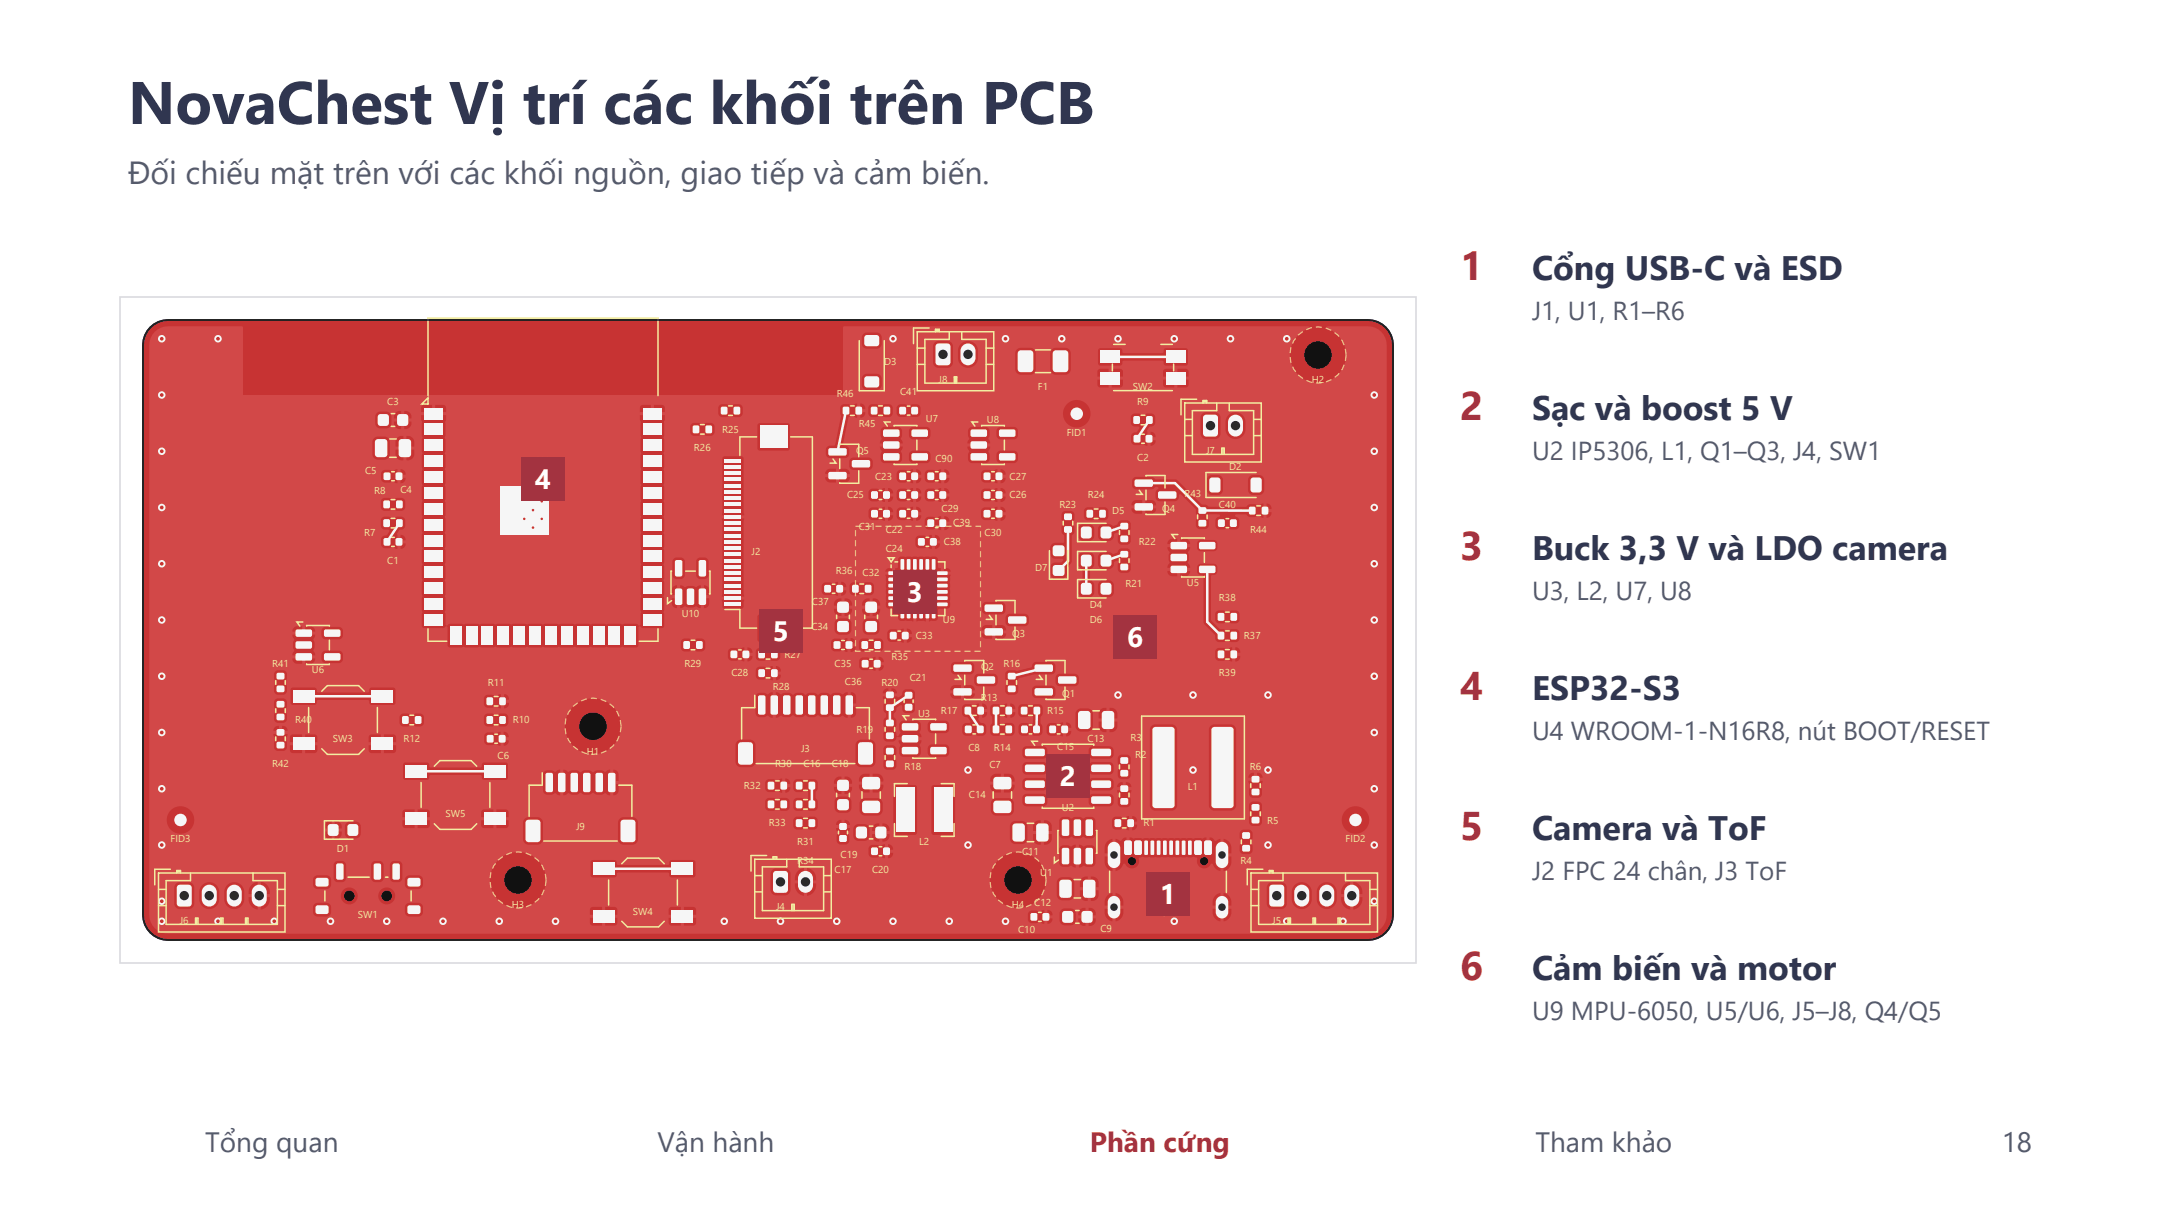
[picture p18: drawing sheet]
<svg xmlns="http://www.w3.org/2000/svg" width="381mm" height="214mm" viewBox="0 0 381 214" stroke-linecap="round" stroke-linejoin="round" font-family="sans-serif">
<defs><g id="words">
<text font-size="10.6" fill="#303650" x="22.6" y="21.9">NovaChest Vị trí các khối trên PCB</text>
<g font-size="7.1" fill="#a33340">
<text x="257.5" y="49.4">1</text>
<text x="257.5" y="74.1">2</text>
<text x="257.5" y="98.8">3</text>
<text x="257.5" y="123.5">4</text>
<text x="257.5" y="148.2">5</text>
<text x="257.5" y="172.9">6</text>
</g>
<g font-size="6" fill="#303650">
<text x="270.2" y="49.4">Cổng USB-C và ESD</text>
<text x="270.2" y="74.1">Sạc và boost 5 V</text>
<text x="270.2" y="98.8">Buck 3,3 V và LDO camera</text>
<text x="270.2" y="123.5">ESP32-S3</text>
<text x="270.2" y="148.2">Camera và ToF</text>
<text x="270.2" y="172.9">Cảm biến và motor</text>
</g>
<text font-size="5.6" fill="#555b6b" x="22.6" y="32.5">Đối chiếu mặt trên với các khối nguồn, giao tiếp và cảm biến.</text>
<g font-size="4.9" fill="#fff">
<text x="94.4" y="86.3">4</text>
<text x="160" y="106.2">3</text>
<text x="136.3" y="113.1">5</text>
<text x="198.8" y="114.1">6</text>
<text x="187" y="138.7">2</text>
<text x="204.6" y="159.4">1</text>
</g>
<g font-size="4.9" fill="#555b6b">
<text x="36.2" y="203.2">Tổng quan</text>
<text x="116" y="203.2">Vận hành</text>
<text x="270.8" y="203.2">Tham khảo</text>
<text x="353.1" y="203.2">18</text>
</g>
<text font-size="4.9" fill="#a33340" x="192.2" y="203.2">Phần cứng</text>
<g font-size="4.6" fill="#555b6b">
<text x="270.2" y="56.4">J1, U1, R1–R6</text>
<text x="270.2" y="81.1">U2 IP5306, L1, Q1–Q3, J4, SW1</text>
<text x="270.2" y="105.8">U3, L2, U7, U8</text>
<text x="270.2" y="130.5">U4 WROOM-1-N16R8, nút BOOT/RESET</text>
<text x="270.2" y="155.2">J2 FPC 24 chân, J3 ToF</text>
<text x="270.2" y="179.9">U9 MPU-6050, U5/U6, J5–J8, Q4/Q5</text>
</g>
<g font-size="1.8" fill="#f2eda1">
<text x="156" y="64.3">D3</text>
<text x="68.3" y="71.4">C3</text>
<text x="147.6" y="70">R46</text>
<text x="158.8" y="69.7">C41</text>
<text x="165.5" y="67.5">J8</text>
<text x="183.1" y="68.7">F1</text>
<text x="199.8" y="68.7">SW2</text>
<text x="200.6" y="71.4">R9</text>
<text x="231.4" y="67.6">H2</text>
<text x="127.4" y="76.3">R25</text>
<text x="151.5" y="75.4">R45</text>
<text x="163.3" y="74.4">U7</text>
<text x="174.1" y="74.7">U8</text>
<text x="188.2" y="76.9">FID1</text>
<text x="64.4" y="83.5">C5</text>
<text x="94.7" y="81.8">U4</text>
<text x="122.4" y="79.6">R26</text>
<text x="151" y="80">Q5</text>
<text x="165" y="81.5">C90</text>
<text x="200.6" y="81.3">C2</text>
<text x="212.7" y="80.1">J7</text>
<text x="216.8" y="82.8">D2</text>
<text x="66" y="87.2">R8</text>
<text x="70.6" y="86.9">C4</text>
<text x="149.4" y="87.9">C25</text>
<text x="154.4" y="84.6">C23</text>
<text x="178.1" y="87.9">C26</text>
<text x="178.1" y="84.6">C27</text>
<text x="186.9" y="89.5">R23</text>
<text x="191.9" y="87.9">R24</text>
<text x="208.9" y="87.7">R43</text>
<text x="215" y="89.5">C40</text>
<text x="64.2" y="94.5">R7</text>
<text x="151.5" y="93.5">C31</text>
<text x="156.2" y="94">C22</text>
<text x="166.1" y="90.2">C29</text>
<text x="168.1" y="92.9">C39</text>
<text x="173.7" y="94.5">C30</text>
<text x="196.1" y="90.6">D5</text>
<text x="205" y="90.2">Q4</text>
<text x="220.5" y="94">R44</text>
<text x="68.3" y="99.5">C1</text>
<text x="132.6" y="97.8">J2</text>
<text x="147.4" y="101.3">R36</text>
<text x="152.2" y="101.7">C32</text>
<text x="156.2" y="97.3">C24</text>
<text x="166.5" y="96.2">C38</text>
<text x="182.6" y="100.7">D7</text>
<text x="200.9" y="96.2">R22</text>
<text x="143.2" y="106.8">C37</text>
<text x="192.3" y="107.2">D4</text>
<text x="198.5" y="103.5">R21</text>
<text x="209.4" y="103.3">U5</text>
<text x="215" y="106.1">R38</text>
<text x="120.2" y="108.8">U10</text>
<text x="143.1" y="111.1">C34</text>
<text x="161.5" y="112.7">C33</text>
<text x="166.3" y="109.9">U9</text>
<text x="178.6" y="112.3">Q3</text>
<text x="192.3" y="109.9">D6</text>
<text x="219.4" y="112.7">R37</text>
<text x="48" y="117.7">R41</text>
<text x="55" y="118.8">U6</text>
<text x="120.8" y="117.7">R29</text>
<text x="129" y="119.3">C28</text>
<text x="138.4" y="116">R27</text>
<text x="147.2" y="117.7">C35</text>
<text x="157.3" y="116.5">R35</text>
<text x="173" y="118.2">Q2</text>
<text x="177" y="117.7">R16</text>
<text x="215" y="119.3">R39</text>
<text x="86" y="121">R11</text>
<text x="136.3" y="121.7">R28</text>
<text x="149" y="120.8">C36</text>
<text x="155.5" y="121">R20</text>
<text x="160.5" y="120.2">C21</text>
<text x="166" y="125.9">R17</text>
<text x="173" y="123.6">R13</text>
<text x="184.7" y="125.9">R15</text>
<text x="187.4" y="122.9">Q1</text>
<text x="52.1" y="127.6">R40</text>
<text x="58.7" y="130.9">SW3</text>
<text x="71.1" y="130.9">R12</text>
<text x="90.4" y="127.6">R10</text>
<text x="151.1" y="129.2">R19</text>
<text x="161.9" y="126.5">U3</text>
<text x="191.8" y="130.9">C13</text>
<text x="199.4" y="130.8">R3</text>
<text x="48" y="135.3">R42</text>
<text x="87.8" y="133.9">C6</text>
<text x="103.5" y="133.1">H1</text>
<text x="136.7" y="135.3">R30</text>
<text x="141.3" y="132.7">J3</text>
<text x="141.7" y="135.4">C16</text>
<text x="146.7" y="135.4">C18</text>
<text x="159.6" y="135.9">R18</text>
<text x="170.8" y="132.5">C8</text>
<text x="174.5" y="135.5">C7</text>
<text x="175.3" y="132.5">R14</text>
<text x="186.5" y="132.3">C15</text>
<text x="200.3" y="133.7">R2</text>
<text x="220.5" y="135.9">R6</text>
<text x="131.2" y="139.2">R32</text>
<text x="170.9" y="140.8">C14</text>
<text x="187.3" y="143">U2</text>
<text x="209.5" y="139.3">L1</text>
<text x="30.1" y="148.5">FID3</text>
<text x="78.6" y="144.1">SW5</text>
<text x="101.6" y="146.3">J9</text>
<text x="135.6" y="145.8">R33</text>
<text x="140.6" y="149.1">R31</text>
<text x="162.1" y="149">L2</text>
<text x="201.7" y="145.8">R1</text>
<text x="223.5" y="145.4">R5</text>
<text x="237.3" y="148.5">FID2</text>
<text x="59.4" y="150.3">D1</text>
<text x="140.6" y="152.4">R34</text>
<text x="147.2" y="154">C17</text>
<text x="148.3" y="151.3">C19</text>
<text x="153.8" y="154">C20</text>
<text x="180.3" y="150.7">C11</text>
<text x="183.5" y="154.5">U1</text>
<text x="218.8" y="152.4">R4</text>
<text x="63.1" y="161.9">SW1</text>
<text x="90.3" y="160.2">H3</text>
<text x="111.7" y="161.3">SW4</text>
<text x="136.9" y="160.5">J4</text>
<text x="178.5" y="160.2">H4</text>
<text x="182.4" y="159.9">C12</text>
<text x="205.2" y="161.5">J1</text>
<text x="31.7" y="163">J6</text>
<text x="179.6" y="164.6">C10</text>
<text x="194.1" y="164.4">C9</text>
<text x="224.4" y="163">J5</text>
</g>
</g></defs>
<path d="M21.2 52.4h228.6v117.5h-228.6z" fill-rule="evenodd" fill="#fff" stroke="#d9d9de" stroke-width=".28"/>
<path d="M26.5 57.7a4.4 4.4 0 0 1 3.1-1.3h211.7a4.4 4.4 0 0 1 4.4 4.5v100.5a4.4 4.4 0 0 1-4.4 4.4h-211.7a4.4 4.4 0 0 1-4.4-4.4v-100.5a4.4 4.4 0 0 1 1.3-3.2z" fill-rule="evenodd" fill="#c73333" stroke="#222" stroke-width=".33"/>
<path d="M27.3 58.5a3.3 3.3 0 0 1 2.4-1l13.1 .1 .1 .2v11.9h105.8v-2.9h3.3v1.3l.4 .5 .5 .2h1.8a.9 .9 0 0 0 .8-.9v-.9h38.1v.9l.1 .3 .4 .2h1.4v-1.4h.6v1.4h1.5a.53 .53 0 0 0 .5-.5v-.9h7v.9l.2 .3 .3 .2h1.5v-1.4h.6v1.4h1.5a.53 .53 0 0 0 .5-.5v-.9h-54.2v-.2a.91 .91 0 0 0-.8-.9l-2.1 .1a.92 .92 0 0 0-.6 .8h-3.3v-7.3h3.3v1.2a.91 .91 0 0 0 .9 .8h2l.5-.5h9.2v3l.1 .4 .2 .2 .5 .3h1.9a.99 .99 0 0 0 .8-.9v-2.3h.9v1.9a1.77 1.77 0 0 0 1.9 1.3 1.77 1.77 0 0 0 1.6-1.6v-1.1h6.6v3.1a.99 .99 0 0 0 .8 .8h2a.99 .99 0 0 0 .8-.9v-3h2.5v3.1a.99 .99 0 0 0 .9 .8h2l.5-.3 .2-.3h4.8v.9h1.9v-1.4h.6v1.4h2v-.9h7v.9h2v-1.4h.6v1.4h2v-.9a.53 .53 0 0 0-.5-.5h-3.6l-.3 .2-.2 .3h-7a.53 .53 0 0 0-.5-.5h-3.5l-.4 .2-.1 .3h-4.8l.1-3.3-.2-.4h5v2.3l.1 .3 .3 .1h3.6l.2-.3 .1-.5 .2-.1h6.8l.2 .2 .1 .4 .2 .3h3.7l.2-.1 .2-.3-.1-2.4-.3-.3h-3.6l-.2 .1-.2 .7-.2 .1h-6.8l-.2-.2-.1-.6-.3-.1h-3.5l-.3 .1-.1 .3h-5l-.6-.4-2-.1-.6 .3-.3 .6h-2.5l-.3-.6-.5-.2h-2a.99 .99 0 0 0-.8 .8h-6.6v-.5a1.77 1.77 0 0 0-1.8-1.6 1.77 1.77 0 0 0-1.7 1.6h-.9l-.1-1-.4-.5-.4-.1h-1.8l-.5 .3-.3 .6h-9.2l.1-1.5a.91 .91 0 0 0-.8-.9l-2.1 .1a.92 .92 0 0 0-.6 .8h-3.3v-1.9l.2-.1h81.9l.2 .2-.1 .2a5 5 0 0 0-2.3 7.7 5 5 0 0 0 8-.1 5 5 0 0 0-2.6-7.6v-.3l.2-.1h7.1a3.3 3.3 0 0 1 3.3 3.4v100.5a3.3 3.3 0 0 1-3.4 3.3h-211.5a3.3 3.3 0 0 1-3.3-2.8h77.6v.9a.53 .53 0 0 0 .5 .5h1.7v-1.4h.5v1.4l1.9-.1 .3-.3v-1h9v.9a.53 .53 0 0 0 .5 .5h1.7v-1.4h.5v1.4l1.9-.1 .3-.3v-1h-96.4l-.1-5.4h4.4v3a.99 .99 0 0 0 .9 .8h1.9a.99 .99 0 0 0 .8-.8v-2.3h.8l.1 1.9a1.77 1.77 0 0 0 1.9 1.2 1.77 1.77 0 0 0 1.6-1.5v-1.6h.9v1.9a1.77 1.77 0 0 0 1.9 1.2 1.77 1.77 0 0 0 1.6-1.5v-1.6h.8v.5h1v.6h-1v.5a1.87 1.87 0 0 0 1.6 1.6v-1.6h.5v1.6l1-.4h8.2v1.1l.3 .4 .5 .2 1.8-.1a.81 .81 0 0 0 .6-.7v-.9h13v1.1l.4 .4 .4 .2h1.7l.4-.2 .3-.4v-.6h29.4v.8h2.2v-1.3h.5v1.3h2.2v-.8h9v.8h2.2v-1.3h.5v1.3h60.7v1a.74 .74 0 0 0 .7 .6l.9-.1 .4-.2 .9 .4v-1h.6v1h.1a.85 .85 0 0 0 .7-1h-1.4v-1.5h.6v1h.8v-.4h1.3v1.3l.2 .4 .4 .4h1.4a.97 .97 0 0 0 .9-1.2h.4l.1 .8 .4 .4 .4 .1h.4v-1.3h.5v1.3a1.1 1.1 0 0 0 1.3-1.3h-3.5v-.9h.4v.4h1.3v-1.4h.5v1.4h1.3v-.4a1.08 1.08 0 0 0-1.3-1l-1.3 .1-.4 .5-.1 .4-.4-.1a.9 .9 0 0 0-.9-.8l-1.4 .1a.92 .92 0 0 0-.6 .8h-1.3a1.47 1.47 0 0 0-2.2-.2l-.5-.3h-1a.74 .74 0 0 0-.6 .7h-58.5v-.8a.53 .53 0 0 0-.5-.5h-3.9l-.3 .1-.2 .4h-9a.53 .53 0 0 0-.5-.5h-3.9l-.3 .1-.2 .4h-29.4a.92 .92 0 0 0-.7-1.3l-1.9 .1-.4 .3-.2 .4h-13a.81 .81 0 0 0-.7-.8l-1.9 .1-.4 .3-.2 .4h-8.2l.2-.2a1.99 1.99 0 0 0 .4-1.5h-1.1l.1-.4h13.5a1.5 1.5 0 0 0 1.5 1.6 1.5 1.5 0 0 0 1.5-1.6h3.6v.3a1.5 1.5 0 0 0 2.3 1.1 1.5 1.5 0 0 0 0-2.5 1.5 1.5 0 0 0-2.3 1.1h-3.6l-.1-.3a1.5 1.5 0 0 0-1.5-1.1 1.5 1.5 0 0 0-1.4 1.4h-13.5l-.1-.2h1.1a1.9 1.9 0 0 0-1.6-2.2v1.7h-.5v-1.7l-.3 .1a1.88 1.88 0 0 0-1.3 1.6h-.8l-.1-.3a1.77 1.77 0 0 0-1.9-1.3 1.77 1.77 0 0 0-1.5 1.6h-.9l-.1-.3a1.77 1.77 0 0 0-1.9-1.3 1.77 1.77 0 0 0-1.6 1.6h-.8l-.1-1.1-.5-.4-.3-.1h-1.9l-.5 .3-.3 .6h-4.4v-1.4h28.9v1.1l.3 .5 .5 .1h1.7a.81 .81 0 0 0 .7-.7v-1.1l-.3-.5-.4-.1h-1.9a.81 .81 0 0 0-.6 .7h-28.9v-2.5h32.5v2.3a.75 .75 0 0 0 .7 .7h1a.76 .76 0 0 0 .6-.7v-2.3h4.4v2.3l.1 .4 .4 .3h1a.75 .75 0 0 0 .7-.7v-2.3h1.1v2.3l.3 .6 .4 .1h.8l.4-.1 .2-.4h.5v1.1l.4 .5 .4 .1h1.7a.81 .81 0 0 0 .7-.7v-.9h11.8a5 5 0 0 0 .7 2.5 4.9 4.9 0 0 0 7.1 1.6 4.9 4.9 0 0 0 1-7.2h9v2.3l.1 .3 .3 .1h3.8l.3-.1 .1-.7 .2-.1h8.8l.2 .2a.54 .54 0 0 0 .4 .7h3.9l.4-.3v-.4h13.2v3l.1 .3 .2 .2 .5 .3h1.9a.99 .99 0 0 0 .8-.8v-2.3h.8v.5h1.1v.5h-1.1a1.9 1.9 0 0 0 1.6 2.2v-1.7h.6v1.7h.2a1.92 1.92 0 0 0 1.4-2.2h-1.1v-.5l31.7-.1 .2 1.3a4.9 4.9 0 0 0 8 2.5h12v.7h1v.6h-1v.8l.2 .6 .4 .5 .8 .3v-1h.6v1a1.78 1.78 0 0 0 1.4-2.2h-1v-.6h1v-.7h15.7v.7h1v.6h-1v.8l.2 .6 .4 .5 .8 .3v-1h.5v1a1.78 1.78 0 0 0 1.4-2.2h-1v-.6h1v-.7l-.4-.9-.5-.4-.5-.2v1h-.5v-1h-.2l-.8 .6-.4 .9h-15.7l-.4-.9-.5-.4-.5-.2v1h-.6v-1h-.2l-.8 .6-.4 .9h-12a4.5 4.5 0 0 0 1.7-3.4h1.9v2.3l.1 .4 .2 .2 .5 .3h1.5a.98 .98 0 0 0 .8-.9h1v.1a1.15 1.15 0 0 0 1.4 .9v-1.9h.5v1.9h.5l.6-.3a1.7 1.7 0 0 0 .3-1.6h-3.3v.9h-1v-2.3h1v.9h1.4v-1.9h.5v1.9h31v3l.1 .3 .2 .3 .5 .2h2a.99 .99 0 0 0 .8-.8v-2.3h.8l.1 1.9a1.77 1.77 0 0 0 1.9 1.2 1.77 1.77 0 0 0 1.6-1.5v-1.6h.9v1.9a1.77 1.77 0 0 0 1.9 1.2 1.77 1.77 0 0 0 1.6-1.5v-1.6h.8v.5h1.1v.6h-1.1v.5a1.87 1.87 0 0 0 1.6 1.6v-1.6h.5v1.6h.3a1.92 1.92 0 0 0 1.3-2.1h-1.1v-.6h1.1v-.5a1.87 1.87 0 0 0-1.6-1.7v1.7h-.5v-1.7l-.3 .1a1.88 1.88 0 0 0-1.3 1.6h-.8l-.1-.3a1.77 1.77 0 0 0-1.8-1.3 1.77 1.77 0 0 0-1.6 1.6h-.9l-.1-.3a1.77 1.77 0 0 0-1.9-1.3 1.77 1.77 0 0 0-1.6 1.6h-.8l-.1-1.1-.5-.4-.3-.1h-1.9l-.5 .3-.3 .6h-29.6v-.9a1.13 1.13 0 0 0-1.4-1h-.9a1.09 1.09 0 0 0-1 1h-1l-.3-.6-.6-.3-1.7 .1-.4 .4-.1 .4h-1.9v-.4a5 5 0 0 0-4.9-4.9 5 5 0 0 0-5 4.9h-30.6v-.4a1.87 1.87 0 0 0-1.6-1.7v1.7h-.6v-1.7h-.3a1.88 1.88 0 0 0-1.3 1.7h-.8l-.1-1.1-.4-.4-.3-.1h-1.9l-.5 .3-.3 .6h-13.2v-2l-.1-.3-.3-.1h-3.9l-.2 .1-.2 .7-.2 .1h-8.8l-.2-.2-.1-.6-.3-.1h-3.8l-.3 .1-.1 .3h-9l-.3-.4a5 5 0 0 0-5.4-1.1 5 5 0 0 0-3.1 4.6l-11.8-.1a.81 .81 0 0 0-.7-.7h-1.9l-.4 .3-.2 .4h-.5l.1-2.5-.3-.6-.4-.1h-1l-.4 .3-.1 .4h-1.1l-.2-.4-.4-.3h-1.1a.76 .76 0 0 0-.5 .7h-4.4l-.2-.4-.5-.3h-1l-.4 .3-.2 .4h-32.5v-2.9h126.9v1a.74 .74 0 0 0 .7 .6h.9l.4-.3 .9 .4v-1h.5v1h.1a.85 .85 0 0 0 .8-1h-1.4v-1.5h.5v1l30.2-.1 .1 2.6 .5 .5h.9a.69 .69 0 0 1 1.1 .1h.4v-4h.5v4l.6-.1a.7 .7 0 0 1 .8 0h1a.76 .76 0 0 0 .5-.7v-2.4l-.1-.4h1.7v1.1h1v.6h-1a2.04 2.04 0 0 0 .9 2.4l.5 .1v-1h.6v1h.2a3.1 3.1 0 0 0 1.3-1.3l.2 .1a1.3 1.3 0 0 0 1.7 .7 1.3 1.3 0 0 0 .7-1.7l.7-.3 .3 .1h.8h7.4l.4-.1 .7 .3a1.32 1.32 0 0 0 .7 1.7 1.32 1.32 0 0 0 1.8-.8l.2 .1a1.8 1.8 0 0 0 1.4 1.2v-1h.5v1l.8-.3 .4-.5 .2-.6v-1.1h-1v-.6h1a2.04 2.04 0 0 0-.9-2.4l-.5-.1v1h-.5v-1l-.9 .3-.5-.4-.5-.2v1.6l-.3 .2-.3-.1v-1.7l-.7 .2-.4-.1-1.2 .1-.4-.1-.8 .1-7.4-.1-.4 .2-.4-.2-1.2 .1-.7-.2v1.6l-.2 .2-.3-.1v-1.7h-.1l-.5 .2-.5 .4-.8-.3v1h-.6v-1l-.5 .1-.7 .7-.2 .6h-1.7l-.4-.3h-1a.82 .82 0 0 1-1.1-.1h-1.2l-.5 .3-.6-.2h-.9a.76 .76 0 0 0-.6 .7h-29.3v-.1a1.3 1.3 0 0 0-2.1-.5l-.3 .1-.3-.3h-.9a.73 .73 0 0 0-.7 .7h-126.9v-5.3h3.1v.4a2.43 2.43 0 0 0 3.8 1.9h24l.1 .5 .2 .5 .6 .3h.4v-1.3h.5v1.3a1.08 1.08 0 0 0 1.3-1.3h-27.1l.5-.5 .3-.5h23.2v.4h1.3v-1.3h.5v1.3h1.3v-.3h.5l.1 1.5 .3 .4 .5 .2h1.3a.91 .91 0 0 0 .6-.9v-1.3a.9 .9 0 0 0-.8-.8h-1.3a.91 .91 0 0 0-.7 .9h-.5l-.1-.5-.5-.4a2.9 2.9 0 0 0-2.2 .2l-.3 .6h-23.2l.3-1h36.7v.9a.53 .53 0 0 0 .5 .5h1.6v-1.4h.6v1.4l1.8-.1 .3-.3v-1h9.1v.9a.53 .53 0 0 0 .5 .5h1.6v-1.4h.6v1.4l1.8-.1 .3-.3v-.7h2.6v3.1l.1 .4 .1 .2 .6 .3h1.9a.99 .99 0 0 0 .8-.9v-3.1h13.2v3.2a.99 .99 0 0 0 .9 .8h1.8a.99 .99 0 0 0 .8-.9l-.1-3.4h27.5v1.1a.73 .73 0 0 0 .7 .5h.8l.7-.4 .7 .4h.9l.3-.1h3.5l.1 .4a.64 .64 0 0 1 0 .9v.9a.74 .74 0 0 0 .6 .6l1.1-.1 .4-.3 .1-1.1-.2-.5 .3-.8h.6v1.5l.4 .5 .5 .1h1.3a.99 .99 0 0 0 .7-1.2h.4l.1 .8 .5 .4 .4 .1h.3v-1.3h.5v1.3a1.1 1.1 0 0 0 1.3-1.3h-3.5v-.9h.4v.4h1.3v-1.4h.5v1.4h1.3a1.1 1.1 0 0 0-1.3-1.4l-1.2 .2-.5 .4-.1 .4-.4-.1a.9 .9 0 0 0-.9-.7h-1.3a.92 .92 0 0 0-.7 .8h-.6v-.1l-5.9 .1 .2-.4v-.4l4.2 .1v-.9h.6v.9h.9v-.3a1.52 1.52 0 0 0-2.1-.4l-.3 .6h-3.3l-.1-1-.5-.4-.9 .1-.6 .4-.7-.4h-.9l-.5 .3-.1 .3h-27.5l-.1-.3-.6-.3h-1.9a.99 .99 0 0 0-.8 .9h-13.2l-.3-.6-.6-.3h-1.8l-.6 .3-.2 .6h-2.6v-.3h-55.4l-.1-.6-.4-.8h37.2v.8h2.1v-1.3h.6v1.3h2.1v-.8h9.1v.8h2.1v-1.3h.6v1.3h2.1v-1l-.3-.3h-4a.53 .53 0 0 0-.5 .5h-9.1l-.1-.4-.4-.1h-3.8a.53 .53 0 0 0-.5 .5h-37.2l-.1-.2a2.43 2.43 0 0 0-2.6-.8 2.43 2.43 0 0 0-1.7 2.1h-3.1v-3h108.7v1.1a.73 .73 0 0 0 .6 .5h.9l.6-.4 .7 .4h.8a.72 .72 0 0 0 .7-.6v-1.1l-.3-.4-.3-.2h-.9l-.7 .5-.6-.5h-1a.73 .73 0 0 0-.5 .7h-108.7v-6.5h44.8v2.3l.1 .3 .3 .1h3.8l.3-.1 .2-.7 .1-.1h8.9l.2 .2a.53 .53 0 0 0 .4 .7h3.9l.3-.3v-.7h6.2v2.9a.75 .75 0 0 0 .7 .7h.9l.5-.3 .6 .4h.3v-4.5h.6v4.5h.3l.5-.4 .5 .3h1.1l.6-.4 .7 .4h1l.5-.4 .7 .4h1l.4-.3 .6 .4h.3v-2h.6v2h.1a.86 .86 0 0 0 .8-.8v-1.2h-1.5v-.2h27.4v1.1a.73 .73 0 0 0 .6 .5h.9l.5-.3 .4 .3 .6 .1v-.9h.5v.9h.3a.86 .86 0 0 0 .6-.9h-1.4v-1.6h.5v1h.9v-.2h.5v1.1a.73 .73 0 0 0 .7 .5h.8l.6-.4h.2l.3 .4v1.2a.34 .34 0 0 1-.3 .3 .34 .34 0 0 1-.3-.2l-.6-.3-1.1 .2-.3 .4v1.2a.73 .73 0 0 0 .7 .5h.8l.7-.4 .6 .4h.9a.72 .72 0 0 0 .6-.6v-1h3v1.1a.91 .91 0 0 0 .9 .9h1.3a.9 .9 0 0 0 .8-.9v-.8h1.4v1.4a.99 .99 0 0 0 .9 .8h2.4a.99 .99 0 0 0 .8-.9v-1.4l-.1-.3-.4-.4-.4-.1h-2.4a.99 .99 0 0 0-.8 .9h-1.4v-.3a.91 .91 0 0 0-.9-.9h-1.4a.92 .92 0 0 0-.7 .9h-3l-.3-.7v-.9l.3-.6v-.4h2.9l.1 .7 .4 .4 .4 .2h.4v-1.3h.6v1.3a1.1 1.1 0 0 0 1.3-1.3h-6.1h7.3a1.09 1.09 0 0 0 1 1h.9v-1.4h.5v1.4a1.56 1.56 0 0 0 1.8-.6l.1-.3h1.8v8l.2 .4h3.6l.2-.1 .2-.3v-8h2.5v8l.3 .4h3.6l.3-.4v-1.2h9.6v2.3l.1 .4 .2 .2 .5 .3h1.5a.98 .98 0 0 0 .8-.9h1v.1a1.15 1.15 0 0 0 1.4 .9v-1.9h.5v1.9h.4a1.09 1.09 0 0 0 1-1v-.9h-3.3v.9h-1v-2.3h1v.9h1.4v-1.9h.5v1.9h1.4a1.7 1.7 0 0 0-.3-1.6l-.3-.2h1.9v2.4l.4 .6 .3 .1h.8l.7-.3 .5 .3h1.1a.59 .59 0 0 1 1 0h.9a.77 .77 0 0 0 .7-.9h25.5v.9l.4 .6-.4 .6v1a.73 .73 0 0 0 .6 .6l1.1-.1a.73 .73 0 0 0 .6-.6l-.1-.9-.4-.6 .4-.6v-1l-.3-.4-.2-.2h-1.2l-.4 .3-.1 .4h-25.5v-2.3h2.9l.1 1.1a.73 .73 0 0 0 .6 .5h.9l.5-.3 .4 .3 .6 .1v-.9h.5v.9h.3a.86 .86 0 0 0 .6-.9h-1.4v-1.6h.5v1h.9a1 1 0 0 0-1.4-1l-.6 .2-.4 .3-.5-.3h-1l-.4 .3-.2 .3h-2.9l-.3-.5-.4-.1h-.9l-.5 .3-.7-.3h-.9l-.5 .3-.5-.3h-1l-.3 .1-.4 .6h-1.9a3.3 3.3 0 0 0-2.4 .2l-.3 .7h-1a1 1 0 0 0-.9-.9h-1.4a.99 .99 0 0 0-.8 .9h-9.6v-4h6.3v1.4l.1 .2 .4 .5 .3 .1h2.4a.99 .99 0 0 0 .8-.9l-.1-1.7-.4-.4-.3-.1h-2.4l-.5 .3-.3 .6h-6.3v-1h11.8v.8a.75 .75 0 0 0 .7 .7h3.2a.76 .76 0 0 0 .5-.7v-.8h7.3v1l.6 .5h3.1a.75 .75 0 0 0 .7-.7v-.9l-.3-.4-.4-.2h-3.1l-.4 .3-.2 .4h-7.3a.75 .75 0 0 0-.7-.7h-3.1l-.4 .3-.2 .4h-11.8v-1.9h6.2a1.09 1.09 0 0 0 1 1h.8v-1.4h.6v1.4a1.56 1.56 0 0 0 1.7-.6l.2-.8h-4.3v.4h-6.2l-.4-.3h-3.4l-.3 .1-.1 .3h-2.5l-.2-.3-.2-.1h-3.4l-.3 .1-.1 .3h-1.8v-.5h-4.3v.4h-7.3v-.9h2.9v.3h1.3v-1.2h.6v1.2h1.3v-.3h30l.1 1 .5 .5h3.3a.76 .76 0 0 0 .5-.7v-.8h7.3v1l.6 .5h4.4l.2 .5 .3 .4-.3 .6v.8a.72 .72 0 0 0 .6 .7h1.1a.73 .73 0 0 0 .6-.7l-.1-.8-.3-.6 .3-.4 .2-.5h-3.7l.4-.3 .1-.4 1.6 .1v-.8h.6v.8h1v-.1a.85 .85 0 0 0-1-.7h-.8a.83 .83 0 0 0-.8 .7h-.6v-.9l-.3-.4-.4-.2h-3.1l-.4 .3-.2 .4h-7.3a.75 .75 0 0 0-.7-.7h-3.1l-.4 .3-.2 .4h-30l-.2-.4h1.4v.4h1.9v-1.4h.5v1.4h1.9v-.4h18.9v.4h1.8v-1.4h.6v1.4h1.9a1.14 1.14 0 0 0-1-1.4h-1.5a1.56 1.56 0 0 0-1.7 .5l-.1 .5h-18.9v-.2a1.1 1.1 0 0 0-1-.8h-1.4a1.56 1.56 0 0 0-1.8 .5l-.1 .5h-1.4l-.1-.2a2.86 2.86 0 0 0-2.6 0l-.3 .6h-2.9l-.3-.3-.3-.2h-.9l-.6 .5-.7-.5h-.8l-.4 .2-.3 .5h-.5a1.27 1.27 0 0 0-2.2-.4l-.2 .1-.5-.4h-1l-.4 .3-.1 .4h-27.4v-2.3h.6v1.9h.9v-1.1a1.17 1.17 0 0 0-1.6-.8l-.4 .1a.57 .57 0 0 1-.9 0h-1.1l-.5 .3-.5-.3h-1l-.7 .3-.6-.3h-.9a.81 .81 0 0 1-1.2-.1 1.82 1.82 0 0 0-1.8 .4l-.5-.3h-.9l-.6 .3-.1 .4h-6.2v-1.7l-.1-.3-.3-.1h-3.8l-.3 .1-.2 .7-.1 .1h-8.9l-.2-.2-.1-.6-.3-.1h-3.8l-.3 .1-.1 .3h-44.8v-5.4h21.9l.2 .5 .3 .4-.4 .5v1a.73 .73 0 0 0 .7 .6h1.1a.8 .8 0 0 0 .5-1h.5v.8a.53 .53 0 0 0 .5 .5h1.7v-1.3h.5v1.3h1.8l.3-.3 .1-1h9v.8a.53 .53 0 0 0 .5 .5h1.7v-1.3h.5v1.3h1.8l.3-.3 .1-1h-19.3v-.6l-.3-.6 .2-.3h.6v.9h2.2v-1.4h.5v1.4h2.2v-.9h9v.9h2.2v-1.4h.5v1.4h2.2l-.1-1.1h15.6v1a.73 .73 0 0 0 .7 .6h.9l.4-.2 .9 .3v-.9h.5v.9h.1a.85 .85 0 0 0 .8-.9h-1.4v-1.5h.5v.9h.9a1.02 1.02 0 0 0-1.4-.9h-.3l-.5 .4-.5-.3h-.9a.73 .73 0 0 0-.7 .6h-15.6l-.4-.3h-3.9l-.3 .2-.2 .3h-9a.53 .53 0 0 0-.5-.5h-3.9l-.3 .2-.2 .3h-.6l.2-.5h-24.4v-.7h21.9v.1h1v-.9h.6v.9h.9v-.1a.85 .85 0 0 0-.9-.8h-.8a.83 .83 0 0 0-.8 .8h-21.9v-5h22v.9l.5 .7-.5 .6v1a.73 .73 0 0 0 .7 .5h1.1a.8 .8 0 0 0 .5-1h19.9v1.1a.73 .73 0 0 0 .6 .5h.9l.7-.4 .6 .4h.8a.72 .72 0 0 0 .7-.6v-1h10.5l.1 1.1 .3 .4 .3 .1h.9l.6-.4 .8 .4h11.3a5.5 5.5 0 0 0 1.5 3.5 5 5 0 0 0 7.2-.3h21.4v3.2l.1 .3 .2 .2 .5 .3h2a.99 .99 0 0 0 .8-.8v-3.2h17.6v3.2a.99 .99 0 0 0 .9 .8h1.8a.99 .99 0 0 0 .8-.8v-2.4h1.4v.9l.5 .6-.5 .6v.9a.72 .72 0 0 0 .7 .7h1.1a.73 .73 0 0 0 .5-.7h22.2v.8a.75 .75 0 0 0 .7 .7h3.2a.76 .76 0 0 0 .5-.7v-.8h7.3v1l.6 .5h3.1a.75 .75 0 0 0 .7-.7v-.9a.76 .76 0 0 0-.7-.6h-3.1l-.4 .3-.2 .4h-7.3a.75 .75 0 0 0-.7-.7h-3.1l-.4 .3-.2 .4h-22.2v-.9l-.5-.6 .5-.6v-.9l-.1-.3-.4-.3h-1.2a.73 .73 0 0 0-.6 .6h-1.4l-.1-1.1-.4-.4-.3-.1h-1.9l-.5 .3-.3 .5h-17.6l-.3-.5-.5-.3h-2a.99 .99 0 0 0-.8 .8h-21.3a4.9 4.9 0 0 0-2.1-7.9 4.9 4.9 0 0 0-6.7 4.7h-10.4l.5-.5v-1.1l-.2-.3-.5-.3h-.9l-.6 .4-.6-.4h-1l-.4 .3-.2 .3h-10.5l-.1-.3-.6-.3h-.8l-.7 .4-.6-.4h-1l-.4 .3-.1 .3h-19.9v-.5l-.4-.7 .4-.6v-1l-.3-.4-.3-.1h-1.1l-.4 .3-.2 .3h-22v-4.9h22v.9l.5 .6-.5 .6v.9a.72 .72 0 0 0 .7 .6h1.1a.76 .76 0 0 0 .5-.8h.6v2.3l.2 .2 .2 .2h3.9l.2-.2 .2-.6 .2-.1h8.8l.2 .1a.54 .54 0 0 0 .4 .8l4-.1 .2-.2 .1-.9h15.5l.1 1.1a.73 .73 0 0 0 .6 .5h.9l.5-.3 .4 .3 .6 .1v-.9h.5v.9h.3a.86 .86 0 0 0 .6-.9h-1.4v-1.6h.5v1h.9l-.1-.5h43.6v2.9l.1 .4 .6 .3h.9l.5-.3 .6 .4h.3v-4.5h.5v4.5h.4l.5-.4 .5 .3h1.1l.5-.4 .8 .4h.9l.5-.4 .8 .4h.9l.6-.4 .7 .4h.9l.6-.4 .7 .4h.9l.5-.3 .6 .4h.3v-2h.6v2h.3a.87 .87 0 0 0 .6-.8v-1.2h-1.5v-2.5h.6v2h.9v-1.3h4.7l.2 .6 .3 .4-.4 .5v1l.5 .7v.5l-.4 .3-.1 .3v.9l.5 .7-.5 .6v1l.3 .4 .3 .1h1.1l.4-.2h.6v.3a.73 .73 0 0 1 .1 1.1v1l.6 .5h2.7a.76 .76 0 0 0 .5-.7v-.8h1.2l.1 1 .5 .5h2.7a.9 .9 0 0 0 .5-1.2h12.9v.8a.75 .75 0 0 0 .7 .7h3.2a.76 .76 0 0 0 .5-.7v-.8h7.3v1l.6 .5h4.6v.8l.4 .7-.4 .6v1a.73 .73 0 0 0 .6 .5h1.1a.73 .73 0 0 0 .6-.6l-.1-.9-.4-.7 .4-.6 .1-.8-.2-.4-.4-.3h-1.1l-.3 .1-.3 .6h-1.2l.4-.5v-1l-.1-.4-.4-.3h-3.3l-.4 .3-.2 .4h-7.3l-.1-.4-.4-.3h-3.3a.76 .76 0 0 0-.6 .7h-12.9l-.1-.7-.4-.3h-2.7a.76 .76 0 0 0-.6 .7h-1.2l-.2-.5 .3-.9h-4.6l.2-.3a.24 .24 0 0 1 .1-.3 .24 .24 0 0 1 .3 0h4v-.3l-.3-.5 .2-.4v-1h1.2v.8a.75 .75 0 0 0 .7 .7h2.6a.76 .76 0 0 0 .5-.7v-.9l-.5-.6h-2.7l-.4 .3-.2 .4h-1.2a.75 .75 0 0 0-.7-.7h-2.4l-.4 .1-.3 .5v1a.74 .74 0 0 1-.1 1l-.2 .2-.2-.3a.85 .85 0 0 0-.4-.8v-.3l.4-.5v-.9l-.1-.3-.3-.3-.1-.5a1.52 1.52 0 0 0 .6-1.2l.6-.4h.3v.7a.73 .73 0 0 0 .7 .7h.9l.4-.1 .3-.4v-.4h8.3v.9a.85 .85 0 0 0 1 .7l.5 .8-.2 .2a1.03 1.03 0 0 0-1.1 .3l-.2 .4v.9a.73 .73 0 0 0 .7 .7h.9l.5-.4 .6 .4h1l.3-.1 .3-.5v-1a1.09 1.09 0 0 0-1.1-.8l-.4-.6 .2-.2v-1h.5v1h.3a.86 .86 0 0 0 .6-1h-1.4v-1.5h.5v1h.9v-.2h.5l.1 1 .3 .6v1l-.3 .6-.1 1a.72 .72 0 0 0 .7 .7h.9l.6-.5 .6 .5h.9a.72 .72 0 0 0 .7-.7v-1l-.3-.5-.4-.1h-.9l-.5 .4h-.2l-.4-.4v-1a.34 .34 0 0 1 .2-.3 .34 .34 0 0 1 .4 .1l.5 .3h.3v-1h.5v1h.1a.85 .85 0 0 0 .8-1h-1.4v-1.5h.5v1h.9v-.2h.5v1a.73 .73 0 0 0 .7 .6h.8l.6-.4h.2l.3 .4v1l-.4 .4-.6-.4h-1a.74 .74 0 0 0-.5 .7v1a.74 .74 0 0 0 .6 .6h.9l.5-.4 .6 .4h1l.5-.3 .1-.3v-1h.7v1a.74 .74 0 0 0 .7 .6h.9l.4-.3 .9 .4v-1h.6v1h.1a.85 .85 0 0 0 .8-1h-1.5v-1.5h.6v1h.9a1.02 1.02 0 0 0-1.5-1l-.3 .1-.5 .3-.5-.3h-.9a.73 .73 0 0 0-.7 .7h-.7l-.4-.7v-1l.4-.7h5.8v2.4l.1 .3 .2 .3 .5 .2h1.5a.98 .98 0 0 0 .8-.8h1v.1a1.15 1.15 0 0 0 1.4 .8v-1.8h.5v1.8l.8-.1 .4-.4h5.9l.1 13.7a.96 .96 0 0 0 .8 .7h3.1a.99 .99 0 0 0 .8-.9v-13.5h5.6v13.6l.3 .5 .5 .3h3.2a.98 .98 0 0 0 .8-1h2.3v.9l.5 .7-.5 .6v1a.73 .73 0 0 0 .7 .5h1.1a.73 .73 0 0 0 .5-.7v-.6h14.1a2.43 2.43 0 0 0 3.3 2.5 2.43 2.43 0 0 0 .7-4.1 2.43 2.43 0 0 0-4 1.3v.3h-14.1l-.1-.5-.4-.4 .5-.7v-.9l-.3-.4-.3-.1h-1l-.4 .1-.3 .5h-2.3v-4.3h2.2l.1 .5 .4 .5-.4 .5v1a.73 .73 0 0 0 .7 .5h1.1a.73 .73 0 0 0 .5-.6v-.9l-.4-.5 .4-.5 .1-.5h-4.7v-.6l3.2 .1v-.9h.5v.9h1v-.3a1.54 1.54 0 0 0-2.2-.4l-.3 .6h-2.2v-8.5a.99 .99 0 0 0-.8-.8h-3.2a.99 .99 0 0 0-.8 .8h-5.6a.99 .99 0 0 0-.8-.8h-3.2a.99 .99 0 0 0-.8 .8h-5.9l.2-.3v-1h-3.3v.9h-1v-2.4h1v.9h1.4v-1.8h.5v1.8h1.4v-.9a1.13 1.13 0 0 0-1.4-.9h-.9a1.09 1.09 0 0 0-1 .9h-1a1 1 0 0 0-.9-.8h-1.4a.99 .99 0 0 0-.8 .8h-5.8v-1.1l-.3-.4-.3-.1h-.9l-.7 .5-.6-.5h-.9l-.5 .3-.1 .4h-.5a1.27 1.27 0 0 0-2.2-.5l-.2 .2-.5-.4h-1l-.4 .3-.2 .4h-.5a1.27 1.27 0 0 0-2.1-.5l-.3 .2-.5-.4h-1l-.4 .3-.1 .4h-8.3v-.7l-.3-.5 .3-.6v-.8h6.2v.1a.86 .86 0 0 0 .8 .9h1.1v-1h.6v1l1.3-.1a.87 .87 0 0 0 .6-.9h-10.6l-.1-.4-.4-.3h6.7v.2h1.9v-1h.6v1h1.9l-.1-.4a.87 .87 0 0 0-.8-.6l-2.9 .1a.87 .87 0 0 0-.6 .7h-7.9a1.15 1.15 0 0 0-.7 1l-.6 .4-.2-.2h-7.2l-.1-.3-.4-.3 6.2 .1v-.9h.5v.9h1v-.1a.85 .85 0 0 0-1-.8h-.7a.83 .83 0 0 0-.8 .8l-5.3-.1a1.82 1.82 0 0 0-1.7 .4l-.6-.3h-.9l-.7 .4-.6-.4h-.9l-.7 .4-.6-.4h-.9l-.7 .4-.6-.4h-.9l-.7 .4-.6-.4h-.9a.81 .81 0 0 1-1.2-.1 1.82 1.82 0 0 0-1.8 .4l-.5-.3h-1.1l-.4 .3-.1 .4h-43.6l-.3-.3a1.63 1.63 0 0 0-1.8 .2l-.2 .1-.5-.3h-1l-.4 .3-.2 .3h-15.5l-.1-1.7-.3-.2h-3.9l-.2 .1-.2 .7h-.2h-8.8l-.2-.1-.2-.6-.2-.1h-3.9l-.2 .1-.2 .3h-.6v-.7l-.4-.6 .4-.6v-.9a.73 .73 0 0 0-.5-.7h83.2v1a.72 .72 0 0 0 .7 .7h.8l.6-.4 .4 .3 .5 .2v-1h.6v1l.5-.2 .2-.3h34.2l.1 1 .5 .5h2.9a.75 .75 0 0 0 .7-.7v-.9l-.5-.5h1.8v.9l.5 .6-.5 .6v1a.73 .73 0 0 0 .7 .5h1.1a.77 .77 0 0 0 .5-.9h2.4v.8a.75 .75 0 0 0 .7 .7h2.9a.76 .76 0 0 0 .6-.7v-.9a.76 .76 0 0 0-.7-.6h-2.8l-.3 .2-.4 .5h-2.4v-.6l-.5-.6 .6-.8 .4-.1h6.1v1l.5 .5h2.9a.75 .75 0 0 0 .7-.7v-.9a.76 .76 0 0 0-.7-.6l-2.9 .1-.4 .3-.1 .3h-6.1l2.4-.6 3 .1a.75 .75 0 0 0 .7-.7v-1l-.6-.5-2.9-.1a.84 .84 0 0 0-.7 .9l-2.6 .7-.4-.1h-1.1l-.5 .3-.1 .4h-4.9a.76 .76 0 0 0-.6 .6h-34.2l.1-.5h-1.4v-1.5h.6v1h.8v-.3a1.27 1.27 0 0 0-2.1-.4l-.2 .1-.6-.3h-.9l-.5 .3-.1 .3h-84.3l-.5 .3-.2 .4h-22v-2.8h25.3v.4a.87 .87 0 0 0 .8 .6h.9v-1h.6v1l1.1-.1a.87 .87 0 0 0 .6-.9h-29.3v-.6h25.3v.1h4v-.1h1.1v.8a.75 .75 0 0 0 .7 .7l2.6-.1a.76 .76 0 0 0 .5-.6v-1l-.3-.3h68.2v.9a.73 .73 0 0 0 .7 .7l.9-.1 .4-.2 .9 .4v-1h.5v1l19.7-.1v.9a.73 .73 0 0 0 .7 .7h.9l.4-.3 .9 .4v-.9h.6v.9h.1a.84 .84 0 0 0 .8-.9h11.8v.9a.75 .75 0 0 0 .7 .7l2.9-.1a.76 .76 0 0 0 .5-.6v-1l-.3-.4-.4-.2-2.8 .1-.5 .3-.1 .3h-13.3v-1.6h.6v1h.9v-.2a1.3 1.3 0 0 0-2.2-.4h-.2l-.4-.2h-.9a.73 .73 0 0 0-.7 .6h-19.3l.4-.3 .1-.6h-1.4v-1.5h.5v.9h.9v-.2h.6v1.1a.73 .73 0 0 0 .7 .6h.8l.7-.5 .6 .5h.9a.72 .72 0 0 0 .6-.7v-1.1l-.1-.2-.4-.3h-1l-.7 .4-.6-.4h-.8a.72 .72 0 0 0-.7 .6h-.6v-.1a1.47 1.47 0 0 0-2.2-.2l-.5-.3h-1.1a.74 .74 0 0 0-.5 .7h-68.2l-.4-.2h-2.4l-.4 .1-.3 .6h-1.1l-.3-.7 .2-.6v-1l-.2-.4 .3-.8h-4l.1 .5a.7 .7 0 0 1 0 .9v.9a.7 .7 0 0 1-.1 1v.2h-25.3v-4.2h25.3v.1h1.7v-.9h.6v.9l2.8-.1v.8a.75 .75 0 0 0 .7 .7h2.6a.76 .76 0 0 0 .5-.7v-1l-.5-.5h-2.8l-.4 .3-.1 .4h-1.1a.86 .86 0 0 0-.8-.8h-2.6a.87 .87 0 0 0-.6 .8h-25.3v-19.5h40.9v1.1a.73 .73 0 0 0 .6 .5h.7l.2 .2-.4 .8a1.09 1.09 0 0 0-1.1 .7v1.1a.74 .74 0 0 0 .7 .5h.9l.4-.3 .9 .4v-.9h.6v.9h.1a.85 .85 0 0 0 .7-.9h-1.4v-1.6h.6v1h.8a1.02 1.02 0 0 0-1.4-1l-.1-.2 .4-.6 .4-.1a.72 .72 0 0 0 .7-.6v-1.1l-.3-.4-.4-.2h-.8l-.7 .5-.6-.5h-1l-.4 .3-.1 .4h-40.9v-3.3h40.9v1.1l.1 .2 .4 .3h1l.6-.4 .7 .4h.9a.73 .73 0 0 0 .6-.6v-1.1l-.3-.5-.4-.1h-.8l-.7 .5-.6-.5h-1l-.4 .3-.1 .4h-40.9v-5h40.9v1.1a.74 .74 0 0 0 .7 .5h.9l.4-.2 .9 .3v-.9h.6v.9h.1a.85 .85 0 0 0 .7-.9h-1.4v-1.5h.6v.9h.8a1.02 1.02 0 0 0-1.4-.9h-.3l-.5 .3-.5-.2h-.9a.73 .73 0 0 0-.7 .6h-40.9v-5.6h39.4v2.3l.1 .4 .2 .2 .5 .3h1.5a.98 .98 0 0 0 .8-.9h1v.1a1.15 1.15 0 0 0 1.3 .9v-1.9h.6v1.9h.4a1.09 1.09 0 0 0 1-1v-.9h-3.3v.9h-1v-2.3h1v.9h1.3v-1.9h.6v1.9h1.4a1.56 1.56 0 0 0-.6-1.8 3.3 3.3 0 0 0-2.4 .2l-.3 .7h-1a1.01 1.01 0 0 0-.9-.9h-1.4a.99 .99 0 0 0-.8 .9h-39.4v-4.4h39.9v1.2a.94 .94 0 0 0 .8 .9h1.2a.97 .97 0 0 0 .8-1.2h.5l.1 .7 .4 .5 .4 .1h.4v-1.3h.5v1.3a1.1 1.1 0 0 0 1.3-1.3h-3.6v-1h.5v.4h1.3v-1.3h.5v1.3h1.3l-.1-.6h1.8v.8l.2 .5-.1 2.3 .1 .4-.1 .3v2.1l.1 .4-.1 .3v2.1l.1 .4-.1 .3v2.1l.1 .4-.1 .3v2.1l.1 .4-.1 .3v2.1l.1 .4-.1 .3v2.1l.1 .4-.1 .3v2.1l.1 .4-.1 .3v2.1l.1 .4-.1 .3v2.1l.1 .4-.1 .3v2.1l.1 .4-.1 .3v2.1l.1 .4-.1 .3v2.1l.1 .3 .3 .1h3.4l.5-.3h.2v3.3l.2 .3 .2 .1h2.1l.4-.1 .3 .1h2.1l.4-.1 .3 .1h2.1l.4-.1 .3 .1h2.1l.4-.1 .3 .1h2.1l.4-.1 .3 .1h2.1l.4-.1 .3 .1h2.1l.4-.1 .3 .1h2.1l.4-.1 .3 .1h2.1l.4-.1 .3 .1h2.1l.4-.1 .3 .1h2.1l.4-.1 .3 .1h2.1l.4-.3v-.6h7.5v1.1a.73 .73 0 0 0 .6 .5h.9l.7-.4 .6 .4h.8a.72 .72 0 0 0 .7-.6v-1h22.2v.9l.1 .4 .4 .3h.9a.78 .78 0 0 1 1.2 .1h.3v-1h.5v1l64.3-.1v1a.72 .72 0 0 0 .7 .7h.9l.5-.4 .4 .3 .5 .2v-1h.6v1h.3a.86 .86 0 0 0 .6-1h-1.5v-1.5h.6v.9h.9a1 1 0 0 0-1.5-.9l-.5 .1-.4 .3-.5-.3h-1l-.4 .3-.2 .3h-63.9l.4-.2 .1-.7h-1.4v-1.5h.5v1h.9v-.2h.6v1.1a.73 .73 0 0 0 .6 .5h.9l.7-.4 .6 .4h.9a.72 .72 0 0 0 .6-.6v-1.1l-.1-.3-.4-.3h-1l-.7 .5-.6-.5h-1l-.4 .3-.1 .4h-.6a1.31 1.31 0 0 0-2.1-.4h-.3l-.4-.2-.9-.1a.73 .73 0 0 0-.6 .7h-22.2l-.1-.4-.6-.3h-.8l-.7 .5-.6-.5h-1l-.4 .3-.1 .4h-7.5v-2.6l.3-.2 .5 .3h3.5l.3-.4v-1.6h16.4v4l.1 .3 .3 .1h5.1l.2-.4v-2.9h7.9v1.3a.9 .9 0 0 0 .9 .8l1.3-.1a.91 .91 0 0 0 .8-.8v-1.2h2v1.3a.9 .9 0 0 0 .8 .8l1.5-.1 .4-.2h1.6v.9l.1 .3 .5 .3h.9a.78 .78 0 0 1 1.1 .1l.3 .1v-1h.6v1h.1a.85 .85 0 0 0 .7-1h-1.4v-1.5h.6v.9h.8v-.1h12.3v.4a.87 .87 0 0 0 .8 .6h1.1v-1h.6v1l1.3-.1a.87 .87 0 0 0 .6-.9h-16.7l-.3-.6h12.6v.1h1.9v-1h.6v1h1.9v-.1a.86 .86 0 0 0-.8-.9l-3 .1a.87 .87 0 0 0-.6 .8l-12.6-.1a1.79 1.79 0 0 0-1.9 .3l-.5-.3h-1a.74 .74 0 0 0-.6 .7h-1.6l.2-.6v-1.2l-.1-.4-.5-.4h-1.5a.91 .91 0 0 0-.8 .8h-2l-.2-.4-.5-.4h-1.6a.92 .92 0 0 0-.7 .8h-7.9v-1.3l-.4-.2h-4.9l-.3 .1-.1 .3h-16.4l-.2-.8 .2-.4v-2.1h1.3v1a.86 .86 0 0 0 .9 .8v-1.8h-2.2l-.2-.3 .2-.4v-.7h1.3v.9h.9v-1.8h.6v4.1l.6-.2a.7 .7 0 0 1 .8 .1l1-.1 .3-.2 .9 .4v-1.8h.6v1.8l.3-.1a.87 .87 0 0 0 .6-.7v-.7h2.2l.1 1.3 .4 .3h19.3a1.1 1.1 0 0 0 1.3 1.2v-1.2h.6v1.2h.5l.5-.3 .3-.5v-.4h1.8a1.1 1.1 0 0 0 1.3 1.2v-1.2h.5v1.2h.5l.6-.3 .2-.5 .1-.4h-24.5l.3-.3 .1-.6h15.9v.3h1.3v-1.2h.6v1.2h1.3v-.3h1.8v.3h1.3v-1.2h.5v1.2h1.4l-.2-.7-.4-.4a3.2 3.2 0 0 0-2.3 .2l-.3 .6h-1.8l-.1-.4-.4-.4a3.2 3.2 0 0 0-2.4 .2l-.3 .6h-15.9l.1-.7h-6.2v-.3h-1.5v-2.3h.6v1.8h.9v-.9a1.17 1.17 0 0 0-1.6-.9l-.5 .2a.7 .7 0 0 1-.8 0l-1.5 .1a1.7 1.7 0 0 0-2.1 .1l-.1 .5h-1.3v-1.4l-.2-.3 .2-.4v-2.1l-.2-.3 .2-.6h1.4v2.4a.75 .75 0 0 0 .7 .7h1a.76 .76 0 0 0 .5-.7v-2.4h2v2.6l.5 .5h1a.75 .75 0 0 0 .7-.7v-2.5a.76 .76 0 0 0-.7-.6l-1 .1-.4 .3-.1 .3h-2v-.1a.76 .76 0 0 0-.7-.6l-1 .1-.4 .3-.1 .3h-1.4v-1.9l-.2-.3 .2-.4v-2.1l-.2-.3 .2-.4v-2.2h10.1l.1 1.4v11.1l-.1 1.3h4l-.1-1.8h13.7v.9a.73 .73 0 0 0 .7 .7h.9l.4-.3 .9 .4v-1h.6v1h.1a.85 .85 0 0 0 .8-1h-1.5v-1.5h.6v1h.9v-.2h.5l.1 1.1a.73 .73 0 0 0 .6 .5h.9l.6-.5 .6 .5h.9a.72 .72 0 0 0 .7-.7v-1.1l-.3-.4-.3-.1h-1l-.6 .5-.6-.5h-1a.73 .73 0 0 0-.6 .7h-.5l-.1-.2a1.47 1.47 0 0 0-2.2-.2l-.5-.3h-1a.74 .74 0 0 0-.6 .7h-13.7v-2h24.9l.2 1.4-.1 .3 .1 3a.89 .89 0 0 0 .5 1.3h1.5l.1 1.8 .4 .3 .9-.1 1.4 .2v-1.2l.1-.2 .2-.1 .2 .3v1.2l.5-.1 1.2 .1v-1.2l.2-.2 .1-.1 .3 .3v1.2l.3-.1a.97 .97 0 0 0 1.3-.5h11.9v.9l.5 .5 2.9 .1a.75 .75 0 0 0 .7-.7v-1a.76 .76 0 0 0-.7-.5h-2.9l-.4 .3-.1 .4h-11.9v-1.4l.2-.2 1.5-.1 .4-.4h5.6v.9l.6 .5 2.9 .1a.75 .75 0 0 0 .7-.7l-.1-1-.3-.4-.3-.1h-2.9l-.4 .3-.2 .4h-5.6l-.1-4.2 .2-1.3-1.4-.1-.3-.4-.1-.7h.6v.6h1.2l-.1-.3a1.02 1.02 0 0 0-1.1-.3h-.8l-.2-.1-.1-1.6-.3-.3h-6.2l-.5 .3v1.6l-.5 .1v.8l-.5 .4h-26.2v-.6h26.1v-.6l-.9 .1-.3 .5h-24.9v-5.7h30.3v.9a.73 .73 0 0 0 .6 .7h.9l.5-.3 .9 .4v-.9h.5v.9l.6-.2h19.7l.1 1.3 .3 .5 .5 .2h1.2l.2 .1v.2l-.4 .3h-1a.9 .9 0 0 0-.9 .9l.1 1.3 .3 .5 .5 .1h1.3a.89 .89 0 0 0 .8-.8v-1l.8-1v-.9h1.2v1.3a1.06 1.06 0 0 0 .7 .8v1.8l-.1 .2a.9 .9 0 0 0-.6 .8v1.3a.89 .89 0 0 0 .9 .8h1.1a.89 .89 0 0 0 .8-.8v-1.3h.7v1.3a.89 .89 0 0 0 .8 .8h1.2a.89 .89 0 0 0 .8-.8v-1.3l-.2-.5-.4-.3h-1.4a.9 .9 0 0 0-.8 .8h-.7l-.2-.5-.5-.5v-1.7l.7-.8v-1.4h.7v1.2a.93 .93 0 0 0 .8 .9h1.2a1.03 1.03 0 0 0 .8-1.3l.6-.2 .2 .1-.1 .6v.9a.73 .73 0 0 0 .6 .5h1.1l.4-.3h6.6v.3a.87 .87 0 0 0 .8 .6h.9v-.9h.6v.9h1.1a.87 .87 0 0 0 .6-.9h-10.6l.2-.7 10.4 .2v-.2h1.2l.2 1.1 .4 .3 .5 .1 .1 .1v8.2l.1 .3 1.9 1.9v.7a.73 .73 0 0 0 .7 .6h.9l.6-.5 .6 .5h.9a.72 .72 0 0 0 .7-.7l-.1-1.1-.3-.4-.3-.1h-.9l-.6 .4-.6-.4-.8-.1-1.4-1.4-.1-1.2h.7v1.1a.73 .73 0 0 0 .7 .6l.9-.1 .6-.4 .6 .4 .9 .1a.72 .72 0 0 0 .7-.7l-.1-1.1-.3-.4-.2-.1h-1l-.6 .4-.6-.4h-1a.73 .73 0 0 0-.6 .6h-.7v-6.7l.2-.2h.4l.4-.3 .1-.2-.1-1.2-.4-.3h-2.5l-.3 .1-.3 .5h-1.2l-.4-.7 .2-.5v-.9l-.2-.4 .4-.7v-.3h-4v.3l.4 .6-.2 .5v.9a.58 .58 0 0 1 0 .8l-.2 .4h-6.4l-.1-.5-.4-.6 .4-.6 .1-.9-.2-.4-.4-.3h-1.1a1.09 1.09 0 0 0-.8 .8l-.7 .2-.7-.3h-1.3a.91 .91 0 0 0-.6 .9h-.7l-.2-.5-.4-.4h-1.6a.91 .91 0 0 0-.6 .9h-1.2v-3.8l.5-.6v-.6h.7v1.5l.4 .4 .5 .2h1.1a.89 .89 0 0 0 .8-.8v-1.3h.7v1.3l.1 .4 .5 .4h1.4a1.09 1.09 0 0 0 .8-1.2l.6-.3 .2 .1-.1 .7v.8a.73 .73 0 0 0 .6 .6h1.1l.4-.3h6.6v.2h1.7v-1h.6v1h1.7v-.2h1.2l.1 .9 .2 .4 .3 .1h2.5l.4-.2 .1-.3v-.9l-.1-.3-.4-.2h-2.5l-.4 .2-.2 .3h-1.2v-.2a.87 .87 0 0 0-.8-.6l-2.6 .1a.87 .87 0 0 0-.6 .7h-6.6l.1-.3v-.9l-.4-.7 .4-.6 .1-.9-.4-.5-.3-.1h-1.1l-.4 .3-.2 .4-.7 .3-.5-.3-1.4-.1a.9 .9 0 0 0-.8 .9h-.7l-.2-.5-.4-.3-1.3-.1a.9 .9 0 0 0-.9 .9h-.7l-.1-.6-.3-.3v-.3l.4-.5v-.8l-.1-.4-.4-.3h2.2v1.1a.73 .73 0 0 0 .6 .6h.9l.7-.5 .6 .5h.9a.72 .72 0 0 0 .6-.7v-1.1l-.2-.3h4.3v.3a.87 .87 0 0 0 .8 .6h1.1v-.9h.5v.9h1.3a.87 .87 0 0 0 .6-.9h-8.6l-.3-.2h-.9l-.8 .4-.6-.4h-.9l-.3 .1-.3 .5h-3.4l-.4 .3-.2 .4v.8l.5 .7-.5 .7v.9l.5 .6v1.2l-1.8 .1a.91 .91 0 0 0-.7 .8h-19.7l.3-.4v-.3h-1.4v-1.6h.5v1h.9v-.2a1.3 1.3 0 0 0-2.1-.4h-.3l-.4-.2h-.9a.73 .73 0 0 0-.6 .6h-30.3v-3.2l.1-.5h-14.1l-.2-.2 .2-.4 14.1 .1-.1-.7h22v.9a.73 .73 0 0 0 .7 .6h.9l.4-.2 .9 .4v-1h.5v1h.1a.85 .85 0 0 0 .8-1h-1.4v-1.5h.5v.9h.9v-.1h.7v.9a.73 .73 0 0 0 .6 .6h.9l.5-.2 .9 .4v-1h.5v1l1.5-.1v.9a.73 .73 0 0 0 .7 .7h.9l.4-.3 .9 .4v-1h.6v1h.1a.85 .85 0 0 0 .8-1h-1.5v-1.5h.6v1h.9a1.02 1.02 0 0 0-1.5-1l-.3 .1-.5 .3-.5-.2-.9-.1a.73 .73 0 0 0-.7 .7h-1.2l.4-.3 .2-.6h-1.4v-1.5h.5v.9h.9v-.1h10.5l.1 1a.74 .74 0 0 0 .6 .5h.9l.4-.2 .9 .4v-1h.6v1h.1a.85 .85 0 0 0 .8-1h-1.5v-1.5h.6v.9h.9a1.02 1.02 0 0 0-1.5-.9h-.3l-.5 .4-.5-.3h-.9a.73 .73 0 0 0-.7 .7h-10.5v-.2a1.47 1.47 0 0 0-2.3-.2l-.5-.3h-1a.74 .74 0 0 0-.5 .7h-.7v-.2a1.47 1.47 0 0 0-2.2-.2l-.5-.3h-1.1a.74 .74 0 0 0-.5 .7h-22l-.1-.7 .1-.5h68.4v.1h1.9v-.9h.5v.9h1.9v-.1a.86 .86 0 0 0-.8-.8h-2.9a.87 .87 0 0 0-.6 .8h-68.4l-.1-.5 .1-1.7h22v1a.73 .73 0 0 0 .7 .6h.9l.4-.2 .9 .3v-.9h.5v.9h.1a.85 .85 0 0 0 .8-.9h-1.4v-1.5h.5v.9h.9v-.2h.7v1a.73 .73 0 0 0 .6 .6h.9l.5-.2 .9 .3v-.9h.5v.9h.1a.85 .85 0 0 0 .8-.9h-1.4v-1.5h.5v.9h.9v-.2h.6v1a.73 .73 0 0 0 .7 .6h.9l.4-.2 .9 .3v-.9h.6v.9h.1a.85 .85 0 0 0 .8-.9h-1.5v-1.5h.6v.9h.9v-.2h5.5v1a.73 .73 0 0 0 .7 .6h.9l.4-.2 .9 .3v-.9h.6v.9h.1a.85 .85 0 0 0 .8-.9h-1.5v-1.5h.6v.9h.9a1.02 1.02 0 0 0-1.5-.9h-.3l-.5 .4-.5-.3h-.9a.73 .73 0 0 0-.7 .6h-5.5l-.1-.1a1.47 1.47 0 0 0-2.2-.2l-.5-.3h-1a.74 .74 0 0 0-.6 .6h-.6v-.1a1.47 1.47 0 0 0-2.3-.2l-.5-.3h-1a.74 .74 0 0 0-.5 .6h-.7v-.1a1.47 1.47 0 0 0-2.2-.2l-.5-.3h-1.1a.74 .74 0 0 0-.5 .6h-22v-2.6h14.4v.3a.87 .87 0 0 0 .8 .6h1.1v-.9h.5v.9h1.3a.87 .87 0 0 0 .6-.9h-18.7l-.1-.2 .1-.5h14.4v.1h1.9v-.9h.5v.9l10.2-.1v1a.73 .73 0 0 0 .6 .6h.9l.5-.2 .9 .3v-.9h.5v.9h.1a.85 .85 0 0 0 .8-.9h-1.4v-1.5h.5v.9h.9v-.2h.6v1a.73 .73 0 0 0 .7 .6h.9l.4-.2 .9 .3v-.9h.6v.9h.1a.85 .85 0 0 0 .8-.9h-1.5v-1.5h.6v.9h.9v-.2h5.5v1a.73 .73 0 0 0 .7 .6h.9l.4-.2 .9 .3v-.9h.6v.9l.5-.1 .3-.3h22.4v.8a.75 .75 0 0 0 .7 .7h2.7l.4-.1 .3-.3h.3l.2 .3-.3 .3-.2 .4v1l.3 .4 .4 .1h2.8a.92 .92 0 0 0 .7-1.2h.3l2.6 2.7a.97 .97 0 0 0 .5 1.2l-.1 .2-.3 .5-.1 .9a.72 .72 0 0 0 .7 .6h1.1a.73 .73 0 0 0 .5-.6v-.9l-.3-.4a.46 .46 0 0 1 .4-.7h1.7l.2 .3a1.1 1.1 0 0 0-.8 .8v1a.74 .74 0 0 0 .6 .6h.9l.6-.3 .5 .3h1.1l.4-.3 .1-.3v-1a.86 .86 0 0 0-.7-.7v-.3l.2-.1h1.6l.7 .5h1l.5-.3 .4 .3 .6 .1v-1h.5v1h.1a.85 .85 0 0 0 .8-1h-1.4v-1.5h.5v1h.9a1 1 0 0 0-1.4-1l-.6 .2-.4 .3-.5-.4h-.9l-.8 .5h-6.4l-.6-.4h-.8l-4.3-4.4h5.3v1.8a.91 .91 0 0 0 .8 .9h1.2a.9 .9 0 0 0 .8-.9v-1.8h4.4v1.8l.2 .5 .5 .4h1.6a.92 .92 0 0 0 .6-.9v-1.8l-.2-.4-.4-.4h-1.4a.91 .91 0 0 0-.9 .8h-4.4l-.1-.4-.5-.4h-1.4a.91 .91 0 0 0-.8 .8h-9l-.8-.5h-2.7l-.4 .1-.3 .6h-22.4l.1-.5h-1.5v-1.5h.6v.9h.9v-.1a1.3 1.3 0 0 0-2.2-.5h-.2l-.4-.2h-.9a.73 .73 0 0 0-.7 .6h-5.5l-.1-.1a1.47 1.47 0 0 0-2.2-.3l-.5-.2h-1a.74 .74 0 0 0-.6 .6h-.6v-.1a1.47 1.47 0 0 0-2.3-.3l-.5-.2h-1a.74 .74 0 0 0-.5 .6h-8.3a.86 .86 0 0 0-.8-.8h-2.9a.87 .87 0 0 0-.6 .8h-14.4v-2.1h18.6v1l.5 .5h2.9a.75 .75 0 0 0 .7-.7v-1l-.5-.5h-3.1a.76 .76 0 0 0-.5 .7h-18.6l-.1-.7-.2-.2h-3.2l-.3 .4v8.7l-.1 1.2h-10.1v-2.1l-.2-.3 .2-.4v-2.1l-.2-.3 .2-.4v-2.1l-.2-.3 .2-.4v-2.1l-.2-.3 .2-.4v-2.1l-.2-.3 .2-.4v-1.6h4.5v1a.72 .72 0 0 0 .7 .7h.9l.6-.5 .6 .5h.9a.72 .72 0 0 0 .7-.7l-.1-1.2h7.6v4.1l.3 .4h5l.3-.2h6.5v.8a.75 .75 0 0 0 .7 .7h2.9a.76 .76 0 0 0 .5-.7v-.9l-.3-.4h5.7v.3a.73 .73 0 0 1 .1 1.1v.9l.6 .6h2.5a.75 .75 0 0 0 .7-.7v-.8h1.2v.9l.6 .6h2.5a.75 .75 0 0 0 .7-.7v-1a.76 .76 0 0 0-.7-.5h-2.5l-.4 .3-.2 .4h-1.2v-.2a.63 .63 0 0 1 .1-.9v-.3h11.4l.2 .5a.7 .7 0 0 1-.1 .9l.1 .9 .5 .6h2.5a.75 .75 0 0 0 .7-.7v-.8h1.3v.9l.5 .6h2.6a.75 .75 0 0 0 .7-.7l-.1-1a.76 .76 0 0 0-.6-.5h-2.6l-.4 .3-.1 .4h-1.3v-.2a.63 .63 0 0 1 .1-.9l.1-.3h-25.2l-.7-.2-.1-.3v-.2l10.5 .1v-.1h11.4v.1h4.1l-.1-.3a.73 .73 0 0 1-.1-1.1v-.8h1.3v1l.5 .5h2.6a.75 .75 0 0 0 .7-.7l-.1-1-.5-.5h-2.7l-.4 .3-.1 .4h-1.3l-.1-.4-.4-.3h-2.6l-.3 .1-.3 .4-.1 1a.8 .8 0 0 1 0 1.1l-.1 .2h-11.4l-.3-.7 .2-.4v-1h1.2v.8a.75 .75 0 0 0 .7 .7h2.6a.76 .76 0 0 0 .5-.7v-1l-.5-.5h-2.7l-.4 .3-.2 .4h-1.2l-.1-.4-.4-.3h-2.6l-.4 .1-.3 .4v1a.8 .8 0 0 1-.1 1.1v.2h-6.5l1-4.5 .5-.4 .5 .3 .5 .2v-1h.5v1h.2a.85 .85 0 0 0 .7-1h-1.4v-1.5h.5v1h.9v-.3h.5l.1 1.1a.73 .73 0 0 0 .6 .6h.9l.6-.5 .6 .5h.9a.72 .72 0 0 0 .7-.7v-.9h.7v1a.74 .74 0 0 0 .6 .6l.9-.1 .5-.3 .6 .3h1l.5-.3 .1-.4h25.1a2.43 2.43 0 0 0 2 2.6 2.43 2.43 0 0 0 2.8-1.8h7.2v1.1a.73 .73 0 0 0 .6 .5h.7l.2 .2-.4 .8a1.09 1.09 0 0 0-1.1 .7v1.1a.74 .74 0 0 0 .7 .5h.9l.4-.3 .9 .4v-.9h.5v.9h.1a.85 .85 0 0 0 .8-.9h-1.4v-1.5h.5v.9h.9a1.02 1.02 0 0 0-1.4-.9l-.1-.3 .4-.6 .4-.1a.72 .72 0 0 0 .7-.6v-1h8v3l.1 .3 .4 .4 .3 .1h1.9a.99 .99 0 0 0 .8-.8v-2.3h.9v1.9a1.77 1.77 0 0 0 1.9 1.2 1.77 1.77 0 0 0 1.6-1.5l-.1-1.9a1.77 1.77 0 0 0-1.8-1.3 1.77 1.77 0 0 0-1.6 1.6h-.9l-.1-1.1-.4-.4-.4-.1h-1.8l-.6 .3-.2 .6h-8l-.2-.4-.4-.3h-1l-.6 .5-.6-.5h-.9l-.3 .2-.3 .5h-7.2a2.43 2.43 0 0 0-2-3 2.43 2.43 0 0 0-2.8 2.2h-25.1v-.4a.83 .83 0 0 0-.7-1.1h-.9l-.5 .3-.6-.3h-.9a.73 .73 0 0 0-.6 .7h-.7l-.2-.4-.5-.3h-.9l-.6 .4-.6-.4h-.9l-.3 .1-.4 .5h-.5v-.1a1.37 1.37 0 0 0-2.1-.3l-.3 .1-.5-.3h-.9l-.5 .3-.1 .3v1l.1 .5-1 5-.2 .2h-.7l-.4 .1-.3 .6h-6.5l.1-4.3-.2-.3-5.1-.1-.3 .2-.1 .2h-7.6l-.5-.4h-.9l-.7 .5-.6-.5h-.9a.72 .72 0 0 0-.7 .6h-4.5l-.1-.8 .2-.4v-.8h-4.4a1.49 1.49 0 0 0 .1 1.3v2.3l.1 .4-.1 .3v2.1l.1 .4-.1 .3v2.1l.1 .4-.1 .3v2.1l.1 .4-.1 .3v2.1l.1 .4-.1 .3v2.1l.1 .4-.1 .3v2.1l.1 .4-.1 .3v2.1l.1 .4-.1 .3v2.1l.1 .4-.1 .3v2.1l.1 .4-.1 .3v2.1l.1 .4-.1 .3v2.1l.1 .4-.1 .3v1.9a.36 .36 0 0 1-.7-.2h-2.2l-.3 .2-.4-.2h-2.1l-.3 .2-.4-.2h-2.1l-.3 .2-.4-.2h-2.1l-.3 .2-.4-.2h-2.1l-.3 .2-.4-.2h-2.1l-.3 .2-.4-.2h-2.1l-.3 .2-.4-.2h-2.1l-.3 .2-.4-.2h-2.1l-.3 .2-.4-.2h-2.1l-.3 .2-.4-.2h-2.1l-.3 .2-.4-.2h-2.1l-.4 .4-.3-.1v-2l-.2-.3 .2-.4v-2.1l-.2-.3 .2-.4v-2.1l-.2-.3 .2-.4v-2.1l-.2-.3 .2-.4v-2.1l-.2-.3 .2-.4v-2.1l-.2-.3 .2-.4v-2.1l-.2-.3 .2-.4v-2.1l-.2-.3 .2-.4v-2.1l-.2-.3 .2-.4v-2.1l-.2-.3 .2-.4v-2.1l-.2-.3 .2-.4v-2.1l-.2-.3 .2-.4-.1-2.4a1.4 1.4 0 0 0 .2-1.2h-6.2l-.5-.6a2.95 2.95 0 0 0-2.2 .2l-.3 .6h-.5l-.1-.4-.5-.4h-1.4a.91 .91 0 0 0-.8 .9h-39.9v-1.6h48v.8h1.9v-1.3h.6v1.3h1.9v-.8h34.2v.8h1.9v-1.3h.5v1.3h2v-.8h9.4v1.1a.73 .73 0 0 0 .6 .6h.9l.7-.5 .6 .5h.9a.72 .72 0 0 0 .6-.7v-1.1l-.3-.4-.3-.1h-.9l-.7 .4-.6-.4h-1l-.4 .3-.1 .3h-9.4l-.2-.3-.3-.2h-3.4a.53 .53 0 0 0-.5 .5h-34.2l-.2-.3-.3-.2h-3.4a.53 .53 0 0 0-.5 .5h-48v-11l.3-1.3z" fill-rule="evenodd" fill="#d24848"/>
<g fill="none" stroke="#ffd27a" stroke-width=".21" stroke-dasharray="1.1 .7" stroke-linecap="butt">
<path d="M150.9 92.8h22v22.1h-22z"/>
<circle cx="232.5" cy="62.6" r="5"/>
<circle cx="104.6" cy="128.1" r="5"/>
<circle cx="91.4" cy="155.2" r="5"/>
<circle cx="179.6" cy="155.2" r="5"/>
</g>
<g fill="none" stroke="#f6f6f6" stroke-width=".44">
<path d="M149.2 72.4l-1.5 7.3M195.8 62.9h11.6M202.7 74.1l-2.1 3.3M70.4 92.3l-2.1 3.3M188.4 93.4v5.6l-1.7 1.6M191.6 98.9v4.9M198.3 97.8l-3.2 1.1M198.3 92.8l-3.2 1.1M201.8 85.2h5.5l4.8 4.8 8.8 .1M184.1 117.8l-5.6 1.5M212.9 100.4v9.3l2.5 2.4M53.6 122.8h13.8"/>
<path d="M73.4 136h13.9M143.2 138.6v3.3M160.3 122.6l-3.3 2.2v2.7M170.7 125.3l2.2 3.4M175.7 125.3v3.4M182.9 125.3l-.1 3.4M106.5 153.2h13.9"/>
</g>
<circle cx="28.5" cy="69.7" r=".66" fill="#f6f6f6"/>
<circle cx="28.5" cy="69.7" r=".33" fill="#c73333"/>
<circle cx="98" cy="162.5" r=".66" fill="#f6f6f6"/>
<circle cx="98" cy="162.5" r=".33" fill="#c73333"/>
<circle cx="186.6" cy="135.2" r=".66" fill="#f6f6f6"/>
<circle cx="186.6" cy="135.2" r=".33" fill="#c73333"/>
<circle cx="38.5" cy="59.8" r=".66" fill="#f6f6f6"/>
<circle cx="38.5" cy="59.8" r=".33" fill="#c73333"/>
<circle cx="242.4" cy="119.3" r=".66" fill="#f6f6f6"/>
<circle cx="242.4" cy="119.3" r=".33" fill="#c73333"/>
<circle cx="223.7" cy="149" r=".66" fill="#f6f6f6"/>
<circle cx="223.7" cy="149" r=".33" fill="#c73333"/>
<circle cx="28.5" cy="79.6" r=".66" fill="#f6f6f6"/>
<circle cx="28.5" cy="79.6" r=".33" fill="#c73333"/>
<circle cx="28.5" cy="59.8" r=".66" fill="#f6f6f6"/>
<circle cx="28.5" cy="59.8" r=".33" fill="#c73333"/>
<circle cx="48.4" cy="162.5" r=".66" fill="#f6f6f6"/>
<circle cx="48.4" cy="162.5" r=".33" fill="#c73333"/>
<circle cx="190.1" cy="135.2" r=".66" fill="#f6f6f6"/>
<circle cx="190.1" cy="135.2" r=".33" fill="#c73333"/>
<circle cx="188.4" cy="138.7" r=".66" fill="#f6f6f6"/>
<circle cx="188.4" cy="138.7" r=".33" fill="#c73333"/>
<circle cx="242.4" cy="139.1" r=".66" fill="#f6f6f6"/>
<circle cx="242.4" cy="139.1" r=".33" fill="#c73333"/>
<circle cx="28.5" cy="109.4" r=".66" fill="#f6f6f6"/>
<circle cx="28.5" cy="109.4" r=".33" fill="#c73333"/>
<circle cx="28.5" cy="139.1" r=".66" fill="#f6f6f6"/>
<circle cx="28.5" cy="139.1" r=".33" fill="#c73333"/>
<circle cx="157.5" cy="59.8" r=".66" fill="#f6f6f6"/>
<circle cx="157.5" cy="59.8" r=".33" fill="#c73333"/>
<circle cx="190.1" cy="138.7" r=".66" fill="#f6f6f6"/>
<circle cx="190.1" cy="138.7" r=".33" fill="#c73333"/>
<circle cx="242.4" cy="69.7" r=".66" fill="#f6f6f6"/>
<circle cx="242.4" cy="69.7" r=".33" fill="#c73333"/>
<circle cx="188.4" cy="136.9" r=".66" fill="#f6f6f6"/>
<circle cx="188.4" cy="136.9" r=".33" fill="#c73333"/>
<circle cx="68.2" cy="162.5" r=".66" fill="#f6f6f6"/>
<circle cx="68.2" cy="162.5" r=".33" fill="#c73333"/>
<circle cx="242.4" cy="149" r=".66" fill="#f6f6f6"/>
<circle cx="242.4" cy="149" r=".33" fill="#c73333"/>
<circle cx="242.4" cy="109.4" r=".66" fill="#f6f6f6"/>
<circle cx="242.4" cy="109.4" r=".33" fill="#c73333"/>
<circle cx="58.3" cy="162.5" r=".66" fill="#f6f6f6"/>
<circle cx="58.3" cy="162.5" r=".33" fill="#c73333"/>
<circle cx="170.7" cy="135.8" r=".66" fill="#f6f6f6"/>
<circle cx="170.7" cy="135.8" r=".33" fill="#c73333"/>
<circle cx="190.1" cy="136.9" r=".66" fill="#f6f6f6"/>
<circle cx="190.1" cy="136.9" r=".33" fill="#c73333"/>
<circle cx="28.5" cy="129.2" r=".66" fill="#f6f6f6"/>
<circle cx="28.5" cy="129.2" r=".33" fill="#c73333"/>
<circle cx="186.6" cy="136.9" r=".66" fill="#f6f6f6"/>
<circle cx="186.6" cy="136.9" r=".33" fill="#c73333"/>
<circle cx="28.5" cy="119.3" r=".66" fill="#f6f6f6"/>
<circle cx="28.5" cy="119.3" r=".33" fill="#c73333"/>
<circle cx="28.5" cy="99.4" r=".66" fill="#f6f6f6"/>
<circle cx="28.5" cy="99.4" r=".33" fill="#c73333"/>
<circle cx="236.9" cy="162.5" r=".66" fill="#f6f6f6"/>
<circle cx="236.9" cy="162.5" r=".33" fill="#c73333"/>
<circle cx="242.4" cy="99.4" r=".66" fill="#f6f6f6"/>
<circle cx="242.4" cy="99.4" r=".33" fill="#c73333"/>
<circle cx="88.1" cy="162.5" r=".66" fill="#f6f6f6"/>
<circle cx="88.1" cy="162.5" r=".33" fill="#c73333"/>
<circle cx="28.5" cy="149" r=".66" fill="#f6f6f6"/>
<circle cx="28.5" cy="149" r=".33" fill="#c73333"/>
<circle cx="197.2" cy="122.6" r=".66" fill="#f6f6f6"/>
<circle cx="197.2" cy="122.6" r=".33" fill="#c73333"/>
<circle cx="28.5" cy="89.5" r=".66" fill="#f6f6f6"/>
<circle cx="28.5" cy="89.5" r=".33" fill="#c73333"/>
<circle cx="28.5" cy="159" r=".66" fill="#f6f6f6"/>
<circle cx="28.5" cy="159" r=".33" fill="#c73333"/>
<circle cx="242.4" cy="89.5" r=".66" fill="#f6f6f6"/>
<circle cx="242.4" cy="89.5" r=".33" fill="#c73333"/>
<circle cx="207.1" cy="59.8" r=".66" fill="#f6f6f6"/>
<circle cx="207.1" cy="59.8" r=".33" fill="#c73333"/>
<circle cx="147.6" cy="162.5" r=".66" fill="#f6f6f6"/>
<circle cx="147.6" cy="162.5" r=".33" fill="#c73333"/>
<circle cx="242.4" cy="159" r=".66" fill="#f6f6f6"/>
<circle cx="242.4" cy="159" r=".33" fill="#c73333"/>
<circle cx="242.4" cy="129.2" r=".66" fill="#f6f6f6"/>
<circle cx="242.4" cy="129.2" r=".33" fill="#c73333"/>
<circle cx="197.2" cy="59.8" r=".66" fill="#f6f6f6"/>
<circle cx="197.2" cy="59.8" r=".33" fill="#c73333"/>
<circle cx="137.7" cy="162.5" r=".66" fill="#f6f6f6"/>
<circle cx="137.7" cy="162.5" r=".33" fill="#c73333"/>
<circle cx="210.4" cy="135.8" r=".66" fill="#f6f6f6"/>
<circle cx="210.4" cy="135.8" r=".33" fill="#c73333"/>
<circle cx="210.4" cy="122.6" r=".66" fill="#f6f6f6"/>
<circle cx="210.4" cy="122.6" r=".33" fill="#c73333"/>
<circle cx="170.7" cy="149" r=".66" fill="#f6f6f6"/>
<circle cx="170.7" cy="149" r=".33" fill="#c73333"/>
<circle cx="217" cy="59.8" r=".66" fill="#f6f6f6"/>
<circle cx="217" cy="59.8" r=".33" fill="#c73333"/>
<circle cx="38.5" cy="162.5" r=".66" fill="#f6f6f6"/>
<circle cx="38.5" cy="162.5" r=".33" fill="#c73333"/>
<circle cx="207.1" cy="162.5" r=".66" fill="#f6f6f6"/>
<circle cx="207.1" cy="162.5" r=".33" fill="#c73333"/>
<circle cx="227" cy="162.5" r=".66" fill="#f6f6f6"/>
<circle cx="227" cy="162.5" r=".33" fill="#c73333"/>
<circle cx="187.3" cy="59.8" r=".66" fill="#f6f6f6"/>
<circle cx="187.3" cy="59.8" r=".33" fill="#c73333"/>
<circle cx="242.4" cy="79.6" r=".66" fill="#f6f6f6"/>
<circle cx="242.4" cy="79.6" r=".33" fill="#c73333"/>
<circle cx="223.7" cy="135.8" r=".66" fill="#f6f6f6"/>
<circle cx="223.7" cy="135.8" r=".33" fill="#c73333"/>
<circle cx="78.1" cy="162.5" r=".66" fill="#f6f6f6"/>
<circle cx="78.1" cy="162.5" r=".33" fill="#c73333"/>
<circle cx="177.4" cy="162.5" r=".66" fill="#f6f6f6"/>
<circle cx="177.4" cy="162.5" r=".33" fill="#c73333"/>
<circle cx="227" cy="59.8" r=".66" fill="#f6f6f6"/>
<circle cx="227" cy="59.8" r=".33" fill="#c73333"/>
<circle cx="188.4" cy="135.2" r=".66" fill="#f6f6f6"/>
<circle cx="188.4" cy="135.2" r=".33" fill="#c73333"/>
<circle cx="28.5" cy="162.5" r=".66" fill="#f6f6f6"/>
<circle cx="28.5" cy="162.5" r=".33" fill="#c73333"/>
<circle cx="177.4" cy="59.8" r=".66" fill="#f6f6f6"/>
<circle cx="177.4" cy="59.8" r=".33" fill="#c73333"/>
<circle cx="186.6" cy="138.7" r=".66" fill="#f6f6f6"/>
<circle cx="186.6" cy="138.7" r=".33" fill="#c73333"/>
<circle cx="167.4" cy="162.5" r=".66" fill="#f6f6f6"/>
<circle cx="167.4" cy="162.5" r=".33" fill="#c73333"/>
<circle cx="127.7" cy="162.5" r=".66" fill="#f6f6f6"/>
<circle cx="127.7" cy="162.5" r=".33" fill="#c73333"/>
<circle cx="223.7" cy="122.6" r=".66" fill="#f6f6f6"/>
<circle cx="223.7" cy="122.6" r=".33" fill="#c73333"/>
<circle cx="157.5" cy="162.5" r=".66" fill="#f6f6f6"/>
<circle cx="157.5" cy="162.5" r=".33" fill="#c73333"/>
<path d="M136.4 153.9l.5-.3h1.5l.5 .3 .1 3-.3 .5-1.8 .1-.5-.3z" fill-rule="evenodd" fill="#f6f6f6"/>
<circle cx="137.7" cy="155.6" r=".83" fill="#2a2a2a"/>
<path d="M141 154.2a1.32 1.32 0 0 1 1.5-.5 1.32 1.32 0 0 1 .9 1.2 2.11 2.11 0 0 1-.5 2.3 1.32 1.32 0 0 1-1.4 .1 1.32 1.32 0 0 1-.7-1.1v-1.3z" fill-rule="evenodd" fill="#f6f6f6"/>
<circle cx="142.1" cy="155.6" r=".83" fill="#2a2a2a"/>
<g fill="#f6f6f6">
<path d="M220.8 139.3l.2-.2h1l.2 .3-.1 .7-.2 .2h-1l-.1-.3z" fill-rule="evenodd"/>
<path d="M220.8 137l.2-.1h1l.2 .3-.1 .7-.2 .1h-1l-.1-.3z" fill-rule="evenodd"/>
</g>
<circle cx="179.6" cy="155.2" r="2.43" fill="#111"/>
<g fill="#f6f6f6">
<path d="M175.1 128.1l.3-.2h.6l.2 .2 .1 1-.2 .2-.7 .1-.3-.2z" fill-rule="evenodd"/>
<path d="M177.4 128.1l.2-.2h.6l.3 .2v1l-.1 .2-.8 .1-.2-.2z" fill-rule="evenodd"/>
<path d="M153.6 71.9l.3-.2h.6l.2 .2 .1 .9-.2 .3h-.7l-.3-.1z" fill-rule="evenodd"/>
<path d="M155.9 71.9l.2-.2h.6l.3 .2v.9l-.1 .3h-.8l-.2-.1z" fill-rule="evenodd"/>
<path d="M214.8 114.9l.3-.2h.6l.2 .2 .1 .9-.2 .3h-.7l-.3-.1z" fill-rule="evenodd"/>
<path d="M217.1 114.9l.2-.2h.6l.3 .2v.9l-.1 .3h-.8l-.2-.1z" fill-rule="evenodd"/>
<path d="M133.8 118.2l.2-.2h.6l.3 .2v.9l-.1 .3h-.8l-.2-.1z" fill-rule="evenodd"/>
<path d="M136 118.2l.3-.2h.6l.2 .2 .1 .9-.2 .3h-.7l-.3-.1z" fill-rule="evenodd"/>
<path d="M146.2 79.2l.2-.2 2.8 .1 .2 .3-.1 .8-.3 .2-2.7-.1-.2-.3z" fill-rule="evenodd"/>
<path d="M146.2 83.4l.2-.2 2.8 .1 .2 .3-.1 .8-.3 .2-2.7-.1-.2-.3z" fill-rule="evenodd"/>
<path d="M150.3 81.3l.3-.2 2.7 .1 .2 .3-.1 .8-.2 .2-2.8-.1-.2-.3z" fill-rule="evenodd"/>
<path d="M156.3 129.3l.3-.1h.9l.2 .3-.1 .7-.2 .2-1-.1-.1-.2z" fill-rule="evenodd"/>
<path d="M156.3 127.1l.3-.2 .9 .1 .2 .2-.1 .8-.2 .1h-1l-.1-.3z" fill-rule="evenodd"/>
<path d="M153.7 90.1l.2-.2h.7l.2 .2 .1 .9-.2 .3h-.8l-.2-.1z" fill-rule="evenodd"/>
<path d="M155.8 90.1l.3-.2h.6l.2 .2 .1 .9-.2 .3h-.7l-.3-.1z" fill-rule="evenodd"/>
<path d="M152 113.2l.2-.1h.6l.3 .1v1l-.1 .2-.8 .1-.2-.2z" fill-rule="evenodd"/>
<path d="M154.2 113.2l.3-.1h.6l.2 .1 .1 1-.2 .2-.7 .1-.3-.2z" fill-rule="evenodd"/>
<path d="M206.5 95.7l.3-.1h2.4l.2 .3-.1 .8-.2 .2h-2.5l-.1-.3z" fill-rule="evenodd"/>
<path d="M206.5 97.8l.3-.1h2.4l.2 .3-.1 .8-.2 .2h-2.5l-.1-.3z" fill-rule="evenodd"/>
<path d="M206.5 99.9l.3-.1h2.4l.2 .3-.1 .8-.2 .2-2.5-.1-.1-.2z" fill-rule="evenodd"/>
<path d="M211.5 99.9l.3-.1h2.4l.2 .3v.8l-.3 .2-2.5-.1-.1-.2z" fill-rule="evenodd"/>
<path d="M211.5 95.7l.3-.1h2.4l.2 .3v.8l-.3 .2h-2.5l-.1-.3z" fill-rule="evenodd"/>
<path d="M168.2 117.4l.3-.2h2.7l.2 .3v.8l-.3 .2h-2.8l-.1-.3z" fill-rule="evenodd"/>
<path d="M168.2 121.5l.3-.1h2.7l.2 .3v.8l-.3 .2h-2.8l-.1-.3z" fill-rule="evenodd"/>
<path d="M172.3 119.4l.3-.1h2.8l.1 .3v.8l-.3 .2h-2.7l-.2-.3z" fill-rule="evenodd"/>
<path d="M158.6 83.5l.3-.2h.6l.3 .2v.9l-.1 .2-.8 .1-.3-.2z" fill-rule="evenodd"/>
<path d="M160.8 83.5l.2-.2h.6l.3 .2v.9l-.1 .2-.8 .1-.2-.2z" fill-rule="evenodd"/>
<path d="M96.3 136.5l.3-.2h.6l.3 .2v2.9l-.1 .3h-.8l-.3-.1z" fill-rule="evenodd"/>
<path d="M98.5 136.5l.3-.2h.6l.3 .2v2.9l-.1 .3h-.8l-.3-.1z" fill-rule="evenodd"/>
<path d="M100.7 136.5l.3-.2h.6l.3 .2 .1 2.9-.2 .3h-.8l-.3-.1z" fill-rule="evenodd"/>
<path d="M102.9 136.5l.3-.2h.6l.3 .2 .1 2.9-.2 .3h-.8l-.3-.1z" fill-rule="evenodd"/>
<path d="M105.1 136.5l.3-.2h.6l.3 .2 .1 2.9-.2 .3h-.8l-.3-.1z" fill-rule="evenodd"/>
<path d="M107.3 136.5l.3-.2h.6l.3 .2 .1 2.9-.2 .3h-.8l-.3-.1z" fill-rule="evenodd"/>
<path d="M93 144.7l1.8-.1 .5 .3v3.1l-.2 .5-1.9 .1-.4-.3-.1-3.2z" fill-rule="evenodd"/>
<path d="M109.7 144.7l1.8-.1 .5 .3 .1 3.1-.3 .5-1.8 .1-.5-.3-.1-3.2z" fill-rule="evenodd"/>
<path d="M220.3 89.5l.3-.1h.6l.2 .1 .1 1-.2 .2-.7 .1-.3-.2z" fill-rule="evenodd"/>
<path d="M222.6 89.5l.2-.1h.6l.3 .1v1l-.1 .2-.8 .1-.2-.2z" fill-rule="evenodd"/>
<path d="M148.7 71.9l.2-.2h.6l.3 .2v.9l-.1 .3h-.8l-.2-.1z" fill-rule="evenodd"/>
<path d="M150.9 71.9l.3-.2h.6l.2 .2 .1 .9-.2 .3h-.7l-.3-.1z" fill-rule="evenodd"/>
<path d="M85.8 126.4l.3-.1h.6l.2 .1 .1 1-.2 .3h-.7l-.3-.1z" fill-rule="evenodd"/>
<path d="M88.1 126.4l.2-.1h.6l.3 .1v1l-.1 .3h-.8l-.2-.1z" fill-rule="evenodd"/>
<path d="M180.1 128.1l.3-.1h.6l.3 .1v.9l-.1 .3h-.8l-.3-.1z" fill-rule="evenodd"/>
<path d="M182.3 128.1l.2-.1h.6l.3 .1v.9l-.1 .3h-.8l-.2-.1z" fill-rule="evenodd"/>
<path d="M173.7 106.8l.3-.2 2.8 .1 .1 .2v.9l-.3 .1h-2.8l-.1-.3z" fill-rule="evenodd"/>
<path d="M173.7 111l.3-.2h2.8l.1 .3v.9l-.3 .1h-2.8l-.1-.3z" fill-rule="evenodd"/>
<path d="M177.8 108.9l.3-.2h2.8l.2 .3-.1 .9-.3 .1h-2.7l-.2-.3z" fill-rule="evenodd"/>
<path d="M158.6 71.9l.3-.2h.6l.3 .2v.9l-.1 .3h-.8l-.3-.1z" fill-rule="evenodd"/>
<path d="M160.8 71.9l.2-.2h.6l.3 .2v.9l-.1 .3h-.8l-.2-.1z" fill-rule="evenodd"/>
<path d="M213.4 84.5l.4-.3h1l.4 .3 .1 1.9-.3 .4-1.2 .1-.4-.3z" fill-rule="evenodd"/>
<path d="M220.6 84.5l.5-.3h1l.4 .3 .1 1.9-.3 .4-1.2 .1-.5-.3z" fill-rule="evenodd"/>
<path d="M187.7 92.9l.3-.1h.9l.2 .3-.1 .7-.2 .2h-1l-.1-.3z" fill-rule="evenodd"/>
<path d="M187.7 90.7l.3-.1h.9l.2 .3-.1 .7-.2 .1h-1l-.1-.3z" fill-rule="evenodd"/>
<path d="M156.3 134.3l.3-.2 .9 .1 .2 .2-.1 .8-.2 .1h-1l-.1-.3z" fill-rule="evenodd"/>
<path d="M156.3 132l.3-.1h.9l.2 .3-.1 .7-.2 .2-1-.1-.1-.2z" fill-rule="evenodd"/>
<path d="M175.3 141.5l.5-.3 2.3 .1 .3 .5-.1 1.4-.4 .2h-2.4l-.3-.5z" fill-rule="evenodd"/>
<path d="M175.3 137.3l.5-.3 2.3 .1 .3 .5-.1 1.4-.4 .2h-2.4l-.3-.5z" fill-rule="evenodd"/>
<path d="M191.7 90.1l.2-.2h.6l.3 .2v.9l-.1 .3h-.8l-.2-.1z" fill-rule="evenodd"/>
<path d="M193.9 90.1l.3-.2h.6l.2 .2 .1 .9-.2 .3h-.7l-.3-.1z" fill-rule="evenodd"/>
<path d="M66.7 73.3l.4-.3 1.3 .1 .2 .4-.1 1.4-.4 .2h-1.2l-.3-.5z" fill-rule="evenodd"/>
<path d="M70.3 73.1l1.2-.1 .5 .3v1.3l-.2 .5h-1.3l-.4-.2-.1-1.4z" fill-rule="evenodd"/>
<path d="M170.2 124.8l.2-.2h.6l.3 .2v1l-.1 .2-.8 .1-.2-.2z" fill-rule="evenodd"/>
<path d="M172.4 124.8l.3-.2h.6l.2 .2 .1 1-.2 .2-.7 .1-.3-.2z" fill-rule="evenodd"/>
<path d="M135.4 141.3l.3-.1h.6l.3 .1v1l-.2 .2-.7 .1-.3-.2z" fill-rule="evenodd"/>
<path d="M137.7 141.3l.2-.1h.6l.3 .1v1l-.1 .2-.8 .1-.2-.2z" fill-rule="evenodd"/>
<path d="M197.6 99.6l.3-.2 1 .1 .1 .2v.8l-.3 .1h-1l-.1-.3z" fill-rule="evenodd"/>
<path d="M197.6 97.3l.3-.1h1l.1 .3v.7l-.3 .2-1-.1-.1-.2z" fill-rule="evenodd"/>
<path d="M31.3 156.3l.4-.3h1.6l.4 .3 .1 3.1-.3 .4-1.8 .1-.4-.3z" fill-rule="evenodd"/>
</g>
<circle cx="32.5" cy="158" r=".83" fill="#2a2a2a"/>
<path d="M36.1 156.3a1.32 1.32 0 0 1 1.4-.1 1.32 1.32 0 0 1 .7 1.2 2.11 2.11 0 0 1-.5 2.3 1.32 1.32 0 0 1-1.4 .1 1.32 1.32 0 0 1-.7-1.2 2.11 2.11 0 0 1 .5-2.3z" fill-rule="evenodd" fill="#f6f6f6"/>
<circle cx="36.9" cy="158" r=".83" fill="#2a2a2a"/>
<path d="M40.5 156.3a1.32 1.32 0 0 1 1.4-.1 1.32 1.32 0 0 1 .7 1.2 2.11 2.11 0 0 1-.5 2.3 1.32 1.32 0 0 1-1.4 .1 1.32 1.32 0 0 1-.7-1.2 2.11 2.11 0 0 1 .5-2.3z" fill-rule="evenodd" fill="#f6f6f6"/>
<circle cx="41.3" cy="158" r=".83" fill="#2a2a2a"/>
<path d="M44.9 156.3a1.32 1.32 0 0 1 1.4-.1 1.32 1.32 0 0 1 .8 1.2 2.11 2.11 0 0 1-.6 2.3 1.32 1.32 0 0 1-1.4 .1 1.32 1.32 0 0 1-.7-1.2 2.11 2.11 0 0 1 .5-2.3z" fill-rule="evenodd" fill="#f6f6f6"/>
<circle cx="45.7" cy="158" r=".83" fill="#2a2a2a"/>
<g fill="#f6f6f6">
<path d="M175.1 124.8l.3-.2h.6l.2 .2 .1 1-.2 .2-.7 .1-.3-.2z" fill-rule="evenodd"/>
<path d="M177.4 124.8l.2-.2h.6l.3 .2v1l-.1 .2-.8 .1-.2-.2z" fill-rule="evenodd"/>
<path d="M147.7 109.8l.4-.3 1.4 .1 .2 .4v1.3l-.5 .2-1.3-.1-.3-.4z" fill-rule="evenodd"/>
<path d="M147.7 106.4l.4-.3 1.4 .1 .2 .4v1.2l-.5 .3-1.3-.1-.3-.4z" fill-rule="evenodd"/>
<path d="M85.8 123.1l.3-.1h.6l.2 .1 .1 1-.2 .3h-.7l-.3-.1z" fill-rule="evenodd"/>
<path d="M88.1 123.1l.2-.1h.6l.3 .1v1l-.1 .3h-.8l-.2-.1z" fill-rule="evenodd"/>
<path d="M159.1 127.7l.3-.1h2.4l.2 .3-.1 .8-.3 .2-2.4-.1-.1-.3z" fill-rule="evenodd"/>
<path d="M159.1 129.8l.3-.2 2.4 .1 .2 .3-.1 .8-.3 .2-2.4-.1-.1-.3z" fill-rule="evenodd"/>
<path d="M159.1 131.9l.3-.2 2.4 .1 .2 .3-.1 .8-.3 .2-2.4-.1-.1-.3z" fill-rule="evenodd"/>
<path d="M164.1 131.9l.3-.2 2.4 .1 .2 .3v.8l-.3 .2-2.5-.1-.1-.3z" fill-rule="evenodd"/>
<path d="M164.1 127.7l.3-.1h2.4l.2 .3v.8l-.3 .2-2.5-.1-.1-.3z" fill-rule="evenodd"/>
<path d="M179.6 62.1l.5-.3h1.6l.5 .3 .1 3-.3 .5h-1.9l-.5-.2z" fill-rule="evenodd"/>
<path d="M185.8 62.1l.4-.3h1.7l.5 .3v3l-.2 .5h-2l-.4-.2z" fill-rule="evenodd"/>
<path d="M187.4 160.9l.4-.2h1.3l.2 .5v1.3l-.5 .3-1.2-.1-.3-.4z" fill-rule="evenodd"/>
<path d="M190.8 160.9l.4-.2h1.3l.2 .5v1.3l-.5 .3-1.2-.1-.2-.4z" fill-rule="evenodd"/>
<path d="M185.1 128.1l.3-.1h.6l.2 .1 .1 .9-.2 .3h-.7l-.3-.1z" fill-rule="evenodd"/>
<path d="M187.2 128.1l.3-.1h.6l.3 .1v.9l-.1 .3h-.8l-.3-.1z" fill-rule="evenodd"/>
<path d="M104.6 152.1h3.7v2.2h-3.7z" fill-rule="evenodd"/>
<path d="M118.5 152.1h3.7v2.2h-3.7z" fill-rule="evenodd"/>
<path d="M104.6 160.5h3.7v2.2h-3.7z" fill-rule="evenodd"/>
<path d="M118.5 160.5h3.7v2.2h-3.7z" fill-rule="evenodd"/>
<path d="M203.5 128.3l3.1-.1 .5 .3 .1 .3v13.2l-.1 .3-.5 .2h-2.8l-.5-.2v-.3v-13.2z" fill-rule="evenodd"/>
<path d="M213.9 128.3l3.1-.1 .5 .3 .1 .3v13.2l-.1 .3-.5 .2h-2.8l-.5-.2v-.3v-13.2z" fill-rule="evenodd"/>
</g>
<g fill="#111">
<circle cx="199.7" cy="151.9" r=".72"/>
<circle cx="212.4" cy="151.9" r=".72"/>
</g>
<g fill="#f6f6f6">
<path d="M198.4 148.4l.2-.1h.7l.3 .1v2.1l-.1 .3h-.9l-.2-.2z" fill-rule="evenodd"/>
<path d="M200.1 148.4l.3-.1h.7l.2 .1 .1 2.1-.2 .3h-.8l-.3-.2z" fill-rule="evenodd"/>
<path d="M203 148.3h.4l.2 .1v2.2l-.2 .2h-.3l-.2-.2z" fill-rule="evenodd"/>
<path d="M205.2 148.3h.4l.2 .1v2.2l-.2 .2h-.3l-.2-.2z" fill-rule="evenodd"/>
<path d="M206.3 148.3h.4l.2 .1v2.2l-.2 .2h-.3l-.2-.2z" fill-rule="evenodd"/>
<path d="M208.5 148.3h.4l.2 .1v2.2l-.2 .2h-.3l-.2-.2z" fill-rule="evenodd"/>
<path d="M210.7 148.4l.3-.1h.6l.3 .1 .1 2.1-.2 .3h-.8l-.3-.2z" fill-rule="evenodd"/>
<path d="M212.5 148.4l.2-.1h.7l.3 .1v2.1l-.1 .3h-.9l-.2-.2z" fill-rule="evenodd"/>
<path d="M212.5 148.4l.2-.1h.7l.3 .1v2.1l-.1 .3h-.9l-.2-.2z" fill-rule="evenodd"/>
<path d="M210.7 148.4l.3-.1h.6l.3 .1 .1 2.1-.2 .3h-.8l-.3-.2z" fill-rule="evenodd"/>
<path d="M209.6 148.3h.4l.2 .1v2.2l-.2 .2h-.3l-.2-.2z" fill-rule="evenodd"/>
<path d="M207.4 148.3h.4l.2 .1v2.2l-.2 .2h-.3l-.2-.2z" fill-rule="evenodd"/>
<path d="M204.1 148.3h.4l.2 .1v2.2l-.2 .2h-.3l-.2-.2z" fill-rule="evenodd"/>
<path d="M201.9 148.3h.4l.2 .1v2.2l-.2 .2h-.3l-.2-.2z" fill-rule="evenodd"/>
<path d="M200.1 148.4l.3-.1h.7l.2 .1 .1 2.1-.2 .3h-.8l-.3-.2z" fill-rule="evenodd"/>
<path d="M198.4 148.4l.2-.1h.7l.3 .1v2.1l-.1 .3h-.9l-.2-.2z" fill-rule="evenodd"/>
<path d="M195.8 148.7a1.1 1.1 0 0 1 1.2-.1 1.1 1.1 0 0 1 .6 1v2.4a1.1 1.1 0 0 1-1.1 1.1 1.1 1.1 0 0 1-1.1-1.1v-2.4l.1-.4z" fill-rule="evenodd"/>
</g>
<circle cx="196.5" cy="150.8" r=".66" fill="#2a2a2a"/>
<path d="M195.8 158.2a1.1 1.1 0 0 1 1.2 0 1.1 1.1 0 0 1 .6 .9v1.8a1.1 1.1 0 0 1-1.1 1.1 1.1 1.1 0 0 1-1.1-1.1l.1-2.1z" fill-rule="evenodd" fill="#f6f6f6"/>
<circle cx="196.5" cy="160" r=".66" fill="#2a2a2a"/>
<path d="M214.9 148.7a1.1 1.1 0 0 1 1.1-.1 1.1 1.1 0 0 1 .6 1v2.4a1.1 1.1 0 0 1-1.1 1.1 1.1 1.1 0 0 1-1.1-1.1v-2.4l.1-.4z" fill-rule="evenodd" fill="#f6f6f6"/>
<circle cx="215.5" cy="150.8" r=".66" fill="#2a2a2a"/>
<path d="M214.9 158.2a1.1 1.1 0 0 1 1.1 0 1.1 1.1 0 0 1 .6 .9v1.8a1.1 1.1 0 0 1-1.1 1.1 1.1 1.1 0 0 1-1.1-1.1l.1-2.1z" fill-rule="evenodd" fill="#f6f6f6"/>
<circle cx="215.5" cy="160" r=".66" fill="#2a2a2a"/>
<g fill="#f6f6f6">
<path d="M214.8 111.6l.3-.2h.6l.2 .2 .1 .9-.2 .3h-.7l-.3-.1z" fill-rule="evenodd"/>
<path d="M217.1 111.6l.2-.2h.6l.3 .2v.9l-.1 .3h-.8l-.2-.1z" fill-rule="evenodd"/>
<path d="M181.8 161.2l.3-.2h.6l.2 .2 .1 .9-.2 .3h-.7l-.3-.1z" fill-rule="evenodd"/>
<path d="M183.9 161.2l.3-.2h.6l.3 .2v.9l-.2 .3h-.7l-.3-.1z" fill-rule="evenodd"/>
<path d="M52.2 111.2l.3-.2 2.4 .1 .1 .2v.9l-.3 .1h-2.4l-.2-.3z" fill-rule="evenodd"/>
<path d="M52.2 113.3l.3-.2 2.4 .1 .1 .2v.9l-.3 .1h-2.4l-.2-.3z" fill-rule="evenodd"/>
<path d="M52.2 115.4l.3-.2h2.4l.1 .3v.9l-.3 .1h-2.4l-.2-.3z" fill-rule="evenodd"/>
<path d="M57.2 115.4l.3-.2h2.4l.2 .3-.1 .9-.3 .1h-2.4l-.2-.3z" fill-rule="evenodd"/>
<path d="M57.2 111.2l.3-.2 2.4 .1 .2 .2-.1 .9-.3 .1h-2.4l-.2-.3z" fill-rule="evenodd"/>
<path d="M199.9 73.5l.3-.1h.6l.2 .1 .1 1-.2 .2-.7 .1-.3-.2z" fill-rule="evenodd"/>
<path d="M202.2 73.5l.2-.1h.6l.3 .1v1l-.1 .2-.8 .1-.2-.2z" fill-rule="evenodd"/>
</g>
<circle cx="91.4" cy="155.2" r="2.43" fill="#111"/>
<g fill="#f6f6f6">
<path d="M197.6 94.6l.3-.1h1l.1 .3v.7l-.3 .1h-1l-.1-.3z" fill-rule="evenodd"/>
<path d="M197.6 92.4l.3-.2h1l.1 .3v.8l-.3 .1h-1l-.1-.3z" fill-rule="evenodd"/>
<path d="M51.7 121.7h3.7v2.2h-3.7z" fill-rule="evenodd"/>
<path d="M65.6 121.7h3.7v2.2h-3.7z" fill-rule="evenodd"/>
<path d="M51.7 130.1h3.7v2.2h-3.7z" fill-rule="evenodd"/>
<path d="M65.6 130.1h3.7v2.2h-3.7z" fill-rule="evenodd"/>
<path d="M163.6 83.5l.3-.2h.6l.2 .2 .1 .9-.2 .2-.7 .1-.3-.2z" fill-rule="evenodd"/>
<path d="M165.7 83.5l.3-.2h.6l.3 .2v.9l-.1 .2-.8 .1-.3-.2z" fill-rule="evenodd"/>
<path d="M197.6 135.9l.3-.1h1l.1 .3v.7l-.3 .2-1-.1-.1-.2z" fill-rule="evenodd"/>
<path d="M197.6 133.7l.3-.2 1 .1 .1 .2v.8l-.3 .1h-1l-.1-.3z" fill-rule="evenodd"/>
<path d="M158 138.9h3.3v7.9h-3.3z" fill-rule="evenodd"/>
<path d="M164.7 138.9h3.3v7.9h-3.3z" fill-rule="evenodd"/>
<path d="M157 111.6l.3-.2h.6l.2 .2 .1 .9-.2 .3h-.7l-.3-.2z" fill-rule="evenodd"/>
<path d="M159.1 111.6l.3-.2h.6l.3 .2v.9l-.2 .3h-.7l-.3-.2z" fill-rule="evenodd"/>
<path d="M171.2 75.9l.3-.2 2.4 .1 .2 .3v.8l-.3 .2-2.5-.1-.1-.3z" fill-rule="evenodd"/>
<path d="M171.2 78l.3-.2 2.4 .1 .2 .3v.8l-.3 .2-2.5-.1-.1-.3z" fill-rule="evenodd"/>
<path d="M171.2 80.1l.3-.2 2.4 .1 .2 .3v.8l-.3 .1h-2.5l-.1-.3z" fill-rule="evenodd"/>
<path d="M176.2 80.1l.3-.2 2.5 .1 .1 .3v.8l-.3 .1h-2.4l-.2-.3z" fill-rule="evenodd"/>
<path d="M176.2 75.9l.3-.2 2.5 .1 .1 .3v.8l-.3 .2-2.4-.1-.2-.3z" fill-rule="evenodd"/>
<path d="M133.7 122.8l.3-.2h.7l.3 .2v2.9l-.1 .3-.9 .1-.3-.2z" fill-rule="evenodd"/>
<path d="M136 122.8l.2-.2h.7l.3 .2v2.9l-.1 .3-.9 .1-.2-.2z" fill-rule="evenodd"/>
<path d="M138.2 122.8l.2-.2h.7l.3 .2v2.9l-.1 .3-.9 .1-.2-.2z" fill-rule="evenodd"/>
<path d="M140.4 122.8l.2-.2h.7l.3 .2v2.9l-.1 .3-.9 .1-.2-.2z" fill-rule="evenodd"/>
<path d="M142.6 122.8l.3-.2h.6l.3 .2v2.9l-.1 .3-.8 .1-.3-.2z" fill-rule="evenodd"/>
<path d="M144.8 122.8l.3-.2h.6l.3 .2v2.9l-.1 .3-.8 .1-.3-.2z" fill-rule="evenodd"/>
<path d="M147 122.8l.3-.2h.6l.3 .2 .1 2.9-.2 .3-.8 .1-.3-.2z" fill-rule="evenodd"/>
<path d="M149.2 122.8l.3-.2h.6l.3 .2 .1 2.9-.2 .3-.8 .1-.3-.2z" fill-rule="evenodd"/>
<path d="M130.4 131l1.9-.1 .4 .3 .1 3.1-.3 .5-1.8 .1-.4-.3-.1-3.1z" fill-rule="evenodd"/>
<path d="M151.6 131l1.8-.1 .5 .3 .1 3.1-.3 .5-1.8 .1-.5-.3-.1-3.1z" fill-rule="evenodd"/>
<path d="M133.8 114.9l.2-.2h.6l.3 .2v.9l-.1 .3h-.8l-.2-.1z" fill-rule="evenodd"/>
<path d="M136 114.9l.3-.2h.6l.2 .2 .1 .9-.2 .3h-.7l-.3-.1z" fill-rule="evenodd"/>
<path d="M194.1 61.8h3.4v2.3h-3.4z" fill-rule="evenodd"/>
<path d="M205.7 61.8h3.4v2.3h-3.4z" fill-rule="evenodd"/>
<path d="M194.1 65.6h3.4v2.2h-3.4z" fill-rule="evenodd"/>
<path d="M205.7 65.6h3.4v2.2h-3.4z" fill-rule="evenodd"/>
<path d="M151 146l.5-.2 1.2 .1 .2 .4v1.3l-.5 .3-1.2-.1-.2-.4z" fill-rule="evenodd"/>
<path d="M154.4 146l.5-.2 1.2 .1 .3 .4-.1 1.3-.4 .3-1.3-.1-.2-.4z" fill-rule="evenodd"/>
<path d="M187.3 149.7l.3-.2h.7l.3 .2v2.4l-.2 .3-.8 .1-.3-.2z" fill-rule="evenodd"/>
<path d="M189.4 149.7l.3-.2h.7l.3 .2v2.4l-.2 .3-.8 .1-.3-.2z" fill-rule="evenodd"/>
<path d="M191.5 149.7l.3-.2h.7l.2 .2 .1 2.4-.2 .3-.8 .1-.3-.2z" fill-rule="evenodd"/>
<path d="M191.5 144.7l.3-.2h.7l.2 .2 .1 2.4-.2 .3-.8 .1-.3-.2z" fill-rule="evenodd"/>
<path d="M189.4 144.7l.3-.2h.7l.3 .2v2.4l-.2 .3-.8 .1-.3-.2z" fill-rule="evenodd"/>
<path d="M187.3 144.7l.3-.2h.7l.3 .2v2.4l-.2 .3-.8 .1-.3-.2z" fill-rule="evenodd"/>
<path d="M173.5 86.8l.3-.2h.6l.3 .2v.9l-.1 .3h-.8l-.3-.2z" fill-rule="evenodd"/>
<path d="M175.6 86.8l.3-.2h.6l.3 .2v.9l-.1 .3h-.8l-.3-.2z" fill-rule="evenodd"/>
<path d="M127.2 71.9l.2-.2h.6l.3 .2v.9l-.1 .3h-.8l-.2-.1z" fill-rule="evenodd"/>
<path d="M129.4 71.9l.3-.2h.6l.2 .2 .1 .9-.2 .3h-.7l-.3-.1z" fill-rule="evenodd"/>
<path d="M180.1 124.8l.2-.2h.6l.3 .2v1l-.1 .2-.8 .1-.2-.2z" fill-rule="evenodd"/>
<path d="M182.3 124.8l.3-.2h.6l.2 .2 .1 1-.2 .2-.7 .1-.3-.2z" fill-rule="evenodd"/>
<path d="M173.5 83.5l.3-.2h.6l.3 .2v.9l-.1 .2-.8 .1-.3-.2z" fill-rule="evenodd"/>
<path d="M175.6 83.5l.3-.2h.6l.3 .2v.9l-.1 .2-.8 .1-.3-.2z" fill-rule="evenodd"/>
<path d="M57.9 145.6l.4-.2h1.2l.2 .4v1.4l-.5 .3-1.2-.1-.2-.4z" fill-rule="evenodd"/>
<path d="M61.3 145.6l.5-.2h1.2l.2 .4-.1 1.4-.4 .3-1.2-.1-.2-.4z" fill-rule="evenodd"/>
<path d="M119.1 104l.3-.2h.6l.3 .2 .1 2.4-.2 .3h-.8l-.3-.1z" fill-rule="evenodd"/>
<path d="M121.2 104l.3-.2h.6l.3 .2 .1 2.4-.2 .3h-.8l-.3-.1z" fill-rule="evenodd"/>
<path d="M123.3 104l.3-.2h.6l.3 .2 .1 2.4-.2 .3h-.8l-.3-.1z" fill-rule="evenodd"/>
<path d="M123.3 98.9l.3-.1h.6l.3 .1 .1 2.5-.2 .3h-.8l-.3-.2z" fill-rule="evenodd"/>
<path d="M119.1 98.9l.3-.1h.6l.3 .1 .1 2.5-.2 .3h-.8l-.3-.2z" fill-rule="evenodd"/>
<path d="M140.4 141.3l.3-.1h.6l.2 .1 .1 1-.2 .2-.7 .1-.3-.2z" fill-rule="evenodd"/>
<path d="M142.7 141.3l.2-.1h.6l.3 .1v1l-.1 .2-.8 .1-.2-.2z" fill-rule="evenodd"/>
<path d="M219.1 149.2l.3-.2 1 .1 .1 .2v.8l-.3 .1h-1l-.1-.3z" fill-rule="evenodd"/>
<path d="M219.1 146.9l.3-.1h1l.1 .3v.7l-.3 .2-1-.1-.1-.2z" fill-rule="evenodd"/>
<path d="M190.2 125.7l.5-.3h1.1l.5 .3 .1 2.3-.3 .5-1.4 .1-.5-.3z" fill-rule="evenodd"/>
<path d="M194.4 125.7l.5-.3h1.1l.5 .3v2.3l-.2 .5-1.4 .1-.5-.3z" fill-rule="evenodd"/>
<path d="M48.8 126l.3-.1h.9l.2 .3-.1 .7-.2 .2-1-.1-.1-.2z" fill-rule="evenodd"/>
<path d="M48.8 123.8l.3-.2 .9 .1 .2 .2-.1 .8-.2 .1h-1l-.1-.3z" fill-rule="evenodd"/>
<path d="M200.2 84.7l.3-.1h2.7l.2 .3-.1 .8-.3 .2-2.7-.1-.2-.3z" fill-rule="evenodd"/>
<path d="M200.2 88.9l.3-.2 2.7 .1 .2 .3-.1 .8-.3 .2-2.7-.1-.2-.3z" fill-rule="evenodd"/>
<path d="M204.3 86.8l.3-.1h2.7l.2 .3v.8l-.3 .2-2.8-.1-.1-.3z" fill-rule="evenodd"/>
<path d="M200 76.9l.2-.2h.7l.2 .2 .1 .9-.2 .2-.8 .1-.2-.2z" fill-rule="evenodd"/>
<path d="M202.1 76.9l.3-.2h.6l.2 .2 .1 .9-.2 .2-.7 .1-.3-.2z" fill-rule="evenodd"/>
<path d="M224 156.3l.4-.3h1.6l.5 .3v3.1l-.2 .4-1.9 .1-.4-.3z" fill-rule="evenodd"/>
<circle cx="31.8" cy="144.6" r="1.1"/>
<circle cx="189.9" cy="73" r="1.1"/>
</g>
<circle cx="225.2" cy="158" r=".83" fill="#2a2a2a"/>
<path d="M228.8 156.3a1.32 1.32 0 0 1 1.4-.1 1.32 1.32 0 0 1 .7 1.2 2.11 2.11 0 0 1-.5 2.3 1.32 1.32 0 0 1-1.4 .1 1.32 1.32 0 0 1-.7-1.2 2.11 2.11 0 0 1 .5-2.3z" fill-rule="evenodd" fill="#f6f6f6"/>
<circle cx="229.6" cy="158" r=".83" fill="#2a2a2a"/>
<path d="M233 156.6a1.32 1.32 0 0 1 1.4-.5 1.32 1.32 0 0 1 .9 1.3 2.11 2.11 0 0 1-.5 2.3 1.32 1.32 0 0 1-1.4 .1 1.32 1.32 0 0 1-.7-1.2v-1.2z" fill-rule="evenodd" fill="#f6f6f6"/>
<circle cx="234" cy="158" r=".83" fill="#2a2a2a"/>
<path d="M237.7 156.3a1.32 1.32 0 0 1 1.3-.1 1.32 1.32 0 0 1 .8 1.2 2.11 2.11 0 0 1-.6 2.3 1.32 1.32 0 0 1-1.4 .1 1.32 1.32 0 0 1-.7-1.2 2.11 2.11 0 0 1 .6-2.3z" fill-rule="evenodd" fill="#f6f6f6"/>
<circle cx="238.4" cy="158" r=".83" fill="#2a2a2a"/>
<g fill="#f6f6f6">
<path d="M158.6 86.8l.3-.2h.6l.3 .2v.9l-.1 .3h-.8l-.3-.2z" fill-rule="evenodd"/>
<path d="M160.8 86.8l.2-.2h.6l.3 .2v.9l-.1 .3h-.8l-.2-.2z" fill-rule="evenodd"/>
<path d="M85.9 129.8l.2-.2h.7l.2 .2 .1 .9-.2 .2-.8 .1-.2-.2z" fill-rule="evenodd"/>
<path d="M88 129.8l.3-.2h.6l.2 .2 .1 .9-.2 .2-.7 .1-.3-.2z" fill-rule="evenodd"/>
<path d="M147.7 141.2l.4-.3 1.4 .1 .2 .4v1.3l-.5 .2h-1.3l-.3-.5z" fill-rule="evenodd"/>
<path d="M147.7 137.8l.4-.3 1.4 .1 .2 .4v1.3l-.5 .2-1.3-.1-.3-.4z" fill-rule="evenodd"/>
</g>
<g fill="#111">
<circle cx="61.6" cy="158" r=".94"/>
<circle cx="68.2" cy="158" r=".94"/>
</g>
<g fill="#f6f6f6">
<path d="M59.3 152.5l.3-.2h.7l.3 .2v2.3l-.2 .3-.8 .1-.3-.2z" fill-rule="evenodd"/>
<path d="M65.9 152.5l.3-.2h.7l.3 .2v2.3l-.1 .3-.9 .1-.3-.2z" fill-rule="evenodd"/>
<path d="M69.3 152.5l.2-.2h.7l.3 .2v2.3l-.1 .3-.9 .1-.2-.2z" fill-rule="evenodd"/>
<path d="M55.7 155l.3-.2 1.8 .1 .2 .3-.1 1-.3 .2-1.8-.1-.1-.3z" fill-rule="evenodd"/>
<path d="M55.7 159.9l.3-.2h1.8l.2 .4-.1 .9-.3 .2h-1.8l-.1-.4z" fill-rule="evenodd"/>
<path d="M71.9 155l.3-.2 1.8 .1 .2 .3-.1 1-.3 .2-1.8-.1-.1-.3z" fill-rule="evenodd"/>
<path d="M71.9 159.9l.3-.2h1.8l.2 .4-.1 .9-.3 .2h-1.8l-.1-.4z" fill-rule="evenodd"/>
<path d="M153.7 149.6l.2-.1h.7l.2 .1 .1 .9-.2 .3h-.8l-.2-.1z" fill-rule="evenodd"/>
<path d="M155.8 149.6l.3-.1h.6l.2 .1 .1 .9-.2 .3h-.7l-.3-.1z" fill-rule="evenodd"/>
<path d="M74.8 72h3.3v2h-3.3z" fill-rule="evenodd"/>
<path d="M74.8 74.8h3.3v2h-3.3z" fill-rule="evenodd"/>
<path d="M74.8 77.6h3.3v2h-3.3z" fill-rule="evenodd"/>
<path d="M74.8 80.4h3.3v2h-3.3z" fill-rule="evenodd"/>
<path d="M74.8 83.2h3.3v2h-3.3z" fill-rule="evenodd"/>
<path d="M74.8 86h3.3v2h-3.3z" fill-rule="evenodd"/>
<path d="M74.8 88.8h3.3v2h-3.3z" fill-rule="evenodd"/>
<path d="M74.8 91.6h3.3v2h-3.3z" fill-rule="evenodd"/>
<path d="M74.8 94.4h3.3v2h-3.3z" fill-rule="evenodd"/>
<path d="M74.8 97.2h3.3v2h-3.3z" fill-rule="evenodd"/>
<path d="M74.8 100h3.3v2h-3.3z" fill-rule="evenodd"/>
<path d="M74.8 102.8h3.3v2h-3.3z" fill-rule="evenodd"/>
<path d="M74.8 105.6h3.3v2h-3.3z" fill-rule="evenodd"/>
<path d="M74.8 108.4h3.3v2h-3.3z" fill-rule="evenodd"/>
<path d="M79.4 110.5h2v3.3h-2z" fill-rule="evenodd"/>
<path d="M82.2 110.5h2v3.3h-2z" fill-rule="evenodd"/>
<path d="M85 110.5h2v3.3h-2z" fill-rule="evenodd"/>
<path d="M87.8 110.5h2v3.3h-2z" fill-rule="evenodd"/>
<path d="M90.6 110.5h2v3.3h-2z" fill-rule="evenodd"/>
<path d="M93.4 110.5h2v3.3h-2z" fill-rule="evenodd"/>
<path d="M96.2 110.5h2v3.3h-2z" fill-rule="evenodd"/>
<path d="M99 110.5h2v3.3h-2z" fill-rule="evenodd"/>
<path d="M101.8 110.5h2v3.3h-2z" fill-rule="evenodd"/>
<path d="M104.6 110.5h2v3.3h-2z" fill-rule="evenodd"/>
<path d="M107.4 110.5h2v3.3h-2z" fill-rule="evenodd"/>
<path d="M110.2 110.5h2v3.3h-2z" fill-rule="evenodd"/>
<path d="M113.4 108.4h3.3v2h-3.3z" fill-rule="evenodd"/>
<path d="M113.4 105.6h3.3v2h-3.3z" fill-rule="evenodd"/>
<path d="M113.4 102.8h3.3v2h-3.3z" fill-rule="evenodd"/>
<path d="M113.4 100h3.3v2h-3.3z" fill-rule="evenodd"/>
<path d="M113.4 97.2h3.3v2h-3.3z" fill-rule="evenodd"/>
<path d="M113.4 94.4h3.3v2h-3.3z" fill-rule="evenodd"/>
<path d="M113.4 91.6h3.3v2h-3.3z" fill-rule="evenodd"/>
<path d="M113.4 88.8h3.3v2h-3.3z" fill-rule="evenodd"/>
<path d="M113.4 86h3.3v2h-3.3z" fill-rule="evenodd"/>
<path d="M113.4 83.2h3.3v2h-3.3z" fill-rule="evenodd"/>
<path d="M113.4 80.4h3.3v2h-3.3z" fill-rule="evenodd"/>
<path d="M113.4 77.6h3.3v2h-3.3z" fill-rule="evenodd"/>
<path d="M113.4 74.8h3.3v2h-3.3z" fill-rule="evenodd"/>
<path d="M113.4 72h3.3v2h-3.3z" fill-rule="evenodd"/>
<circle cx="89.4" cy="88.4" r=".66"/>
</g>
<circle cx="89.4" cy="88.4" r=".22" fill="#c73333"/>
<circle cx="89.4" cy="91.5" r=".66" fill="#f6f6f6"/>
<circle cx="89.4" cy="91.5" r=".22" fill="#c73333"/>
<circle cx="90.9" cy="86.9" r=".66" fill="#f6f6f6"/>
<circle cx="90.9" cy="86.9" r=".22" fill="#c73333"/>
<circle cx="90.9" cy="90" r=".66" fill="#f6f6f6"/>
<circle cx="90.9" cy="90" r=".22" fill="#c73333"/>
<circle cx="90.9" cy="93.1" r=".66" fill="#f6f6f6"/>
<circle cx="90.9" cy="93.1" r=".22" fill="#c73333"/>
<circle cx="92.5" cy="88.4" r=".66" fill="#f6f6f6"/>
<circle cx="92.5" cy="88.4" r=".22" fill="#c73333"/>
<g fill="#f6f6f6">
<path d="M88.2 85.7h8.6v8.6h-8.6z" fill-rule="evenodd"/>
<circle cx="92.5" cy="91.5" r=".66"/>
</g>
<circle cx="92.5" cy="91.5" r=".22" fill="#c73333"/>
<circle cx="94" cy="86.9" r=".66" fill="#f6f6f6"/>
<circle cx="94" cy="86.9" r=".22" fill="#c73333"/>
<circle cx="94" cy="90" r=".66" fill="#f6f6f6"/>
<circle cx="94" cy="90" r=".22" fill="#c73333"/>
<circle cx="94" cy="93.1" r=".66" fill="#f6f6f6"/>
<circle cx="94" cy="93.1" r=".22" fill="#c73333"/>
<circle cx="95.6" cy="88.4" r=".66" fill="#f6f6f6"/>
<circle cx="95.6" cy="88.4" r=".22" fill="#c73333"/>
<circle cx="95.6" cy="91.5" r=".66" fill="#f6f6f6"/>
<circle cx="95.6" cy="91.5" r=".22" fill="#c73333"/>
<g fill="#f6f6f6">
<path d="M163.6 86.8l.3-.2h.6l.2 .2 .1 .9-.2 .3h-.7l-.3-.2z" fill-rule="evenodd"/>
<path d="M165.7 86.8l.3-.2h.6l.3 .2v.9l-.1 .3h-.8l-.3-.2z" fill-rule="evenodd"/>
<path d="M147.1 113.2l.2-.1h.6l.3 .1 .1 .9-.2 .3-.8 .1-.2-.2z" fill-rule="evenodd"/>
<path d="M149.2 113.2l.2-.1h.7l.2 .1 .1 .9-.2 .3-.8 .1-.2-.2z" fill-rule="evenodd"/>
<path d="M185.7 99.9l.5-.2h1.3l.3 .4-.1 1.3-.4 .2-1.4-.1-.2-.4z" fill-rule="evenodd"/>
<path d="M185.7 96.4l.5-.2 1.3 .1 .3 .4-.1 1.2-.4 .2h-1.4l-.2-.5z" fill-rule="evenodd"/>
<path d="M145.4 103.3l.3-.1h.6l.3 .1v.9l-.2 .3h-.7l-.3-.1z" fill-rule="evenodd"/>
<path d="M147.5 103.3l.3-.1h.6l.3 .1v.9l-.1 .3h-.8l-.3-.1z" fill-rule="evenodd"/>
<path d="M67.7 95.1l.3-.2h.6l.2 .2 .1 .9-.2 .2-.7 .1-.3-.2z" fill-rule="evenodd"/>
<path d="M69.8 95.1l.3-.2h.6l.3 .2v.9l-.2 .2-.7 .1-.3-.2z" fill-rule="evenodd"/>
<path d="M70.9 126.4l.3-.1h.6l.3 .1v1l-.1 .3h-.8l-.3-.1z" fill-rule="evenodd"/>
<path d="M73.2 126.4l.3-.1h.6l.2 .1v1l-.1 .3h-.7l-.3-.1z" fill-rule="evenodd"/>
<path d="M48.8 131l.3-.2 .9 .1 .2 .2-.1 .8-.2 .1h-1l-.1-.3z" fill-rule="evenodd"/>
<path d="M48.8 128.7l.3-.1h.9l.2 .3-.1 .7-.2 .2-1-.1-.1-.2z" fill-rule="evenodd"/>
<path d="M152 116.5l.3-.1h.6l.3 .1v1l-.1 .2-.8 .1-.3-.2z" fill-rule="evenodd"/>
<path d="M154.1 116.5l.3-.1h.6l.3 .1v1l-.1 .2-.8 .1-.3-.2z" fill-rule="evenodd"/>
<path d="M178.6 145.5l.5-.3h1.1l.5 .3 .1 2.4-.3 .5h-1.4l-.5-.2z" fill-rule="evenodd"/>
<path d="M182.8 145.5l.5-.3h1.1l.5 .3 .1 2.4-.3 .5h-1.4l-.5-.2z" fill-rule="evenodd"/>
<path d="M190.7 103l.4-.2 1.2 .1 .3 .4-.1 1.4-.4 .2-1.2-.1-.3-.4z" fill-rule="evenodd"/>
<path d="M194.2 103l.4-.2 1.2 .1 .2 .4v1.4l-.4 .2-1.2-.1-.3-.4z" fill-rule="evenodd"/>
</g>
<circle cx="232.5" cy="62.6" r="2.43" fill="#111"/>
<path d="M165.1 60.9l.5-.3h1.5l.5 .3 .1 3-.3 .5h-1.8l-.5-.2z" fill-rule="evenodd" fill="#f6f6f6"/>
<circle cx="166.3" cy="62.5" r=".83" fill="#2a2a2a"/>
<path d="M170 60.8a1.32 1.32 0 0 1 1.3-.1 1.32 1.32 0 0 1 .8 1.2 2.11 2.11 0 0 1-.6 2.3 1.32 1.32 0 0 1-1.4 .1 1.32 1.32 0 0 1-.7-1.2 2.11 2.11 0 0 1 .6-2.3z" fill-rule="evenodd" fill="#f6f6f6"/>
<circle cx="170.7" cy="62.5" r=".83" fill="#2a2a2a"/>
<g fill="#f6f6f6">
<path d="M135.4 138l.3-.1h.6l.3 .1v1l-.2 .2-.7 .1-.3-.2z" fill-rule="evenodd"/>
<path d="M137.7 138l.2-.1h.6l.3 .1v1l-.1 .2-.8 .1-.2-.2z" fill-rule="evenodd"/>
<path d="M48.8 121.1l.3-.2 .9 .1 .2 .2-.1 .8-.2 .1h-1l-.1-.3z" fill-rule="evenodd"/>
<path d="M48.8 118.8l.3-.1h.9l.2 .3-.1 .7-.2 .2-1-.1-.1-.2z" fill-rule="evenodd"/>
<path d="M161.9 95.1l.3-.2h.6l.3 .2v.9l-.1 .2-.8 .1-.3-.2z" fill-rule="evenodd"/>
<path d="M164.1 95.1l.2-.2h.6l.3 .2 .1 .9-.2 .2-.8 .1-.2-.2z" fill-rule="evenodd"/>
<path d="M148.1 147.4l.2-.1h.9l.2 .3-.1 .8-.2 .1h-.9l-.2-.3z" fill-rule="evenodd"/>
<path d="M148.1 145.3l.2-.1h.9l.2 .3-.1 .7-.2 .2h-.9l-.2-.3z" fill-rule="evenodd"/>
<path d="M173.5 90.1l.3-.2h.6l.3 .2v.9l-.1 .3h-.8l-.3-.1z" fill-rule="evenodd"/>
<path d="M175.6 90.1l.3-.2h.6l.3 .2v.9l-.1 .3h-.8l-.3-.1z" fill-rule="evenodd"/>
<path d="M156.3 124.4l.3-.2 .9 .1 .2 .2-.1 .8-.2 .1h-1l-.1-.3z" fill-rule="evenodd"/>
<path d="M156.3 122.1l.3-.1h.9l.2 .3-.1 .7-.2 .2-1-.1-.1-.2z" fill-rule="evenodd"/>
<path d="M128.9 114.9l.2-.2h.7l.2 .2 .1 .9-.2 .3h-.8l-.2-.1z" fill-rule="evenodd"/>
<path d="M131 114.9l.3-.2h.6l.2 .2 .1 .9-.2 .3h-.7l-.3-.1z" fill-rule="evenodd"/>
<path d="M190.7 98.1l.4-.3 1.2 .1 .3 .4-.1 1.4-.4 .2h-1.2l-.3-.4z" fill-rule="evenodd"/>
<path d="M194.2 98.1l.4-.3 1.2 .1 .2 .4v1.4l-.4 .2h-1.2l-.3-.4z" fill-rule="evenodd"/>
<path d="M220.8 144.2l.2-.1h1l.2 .3-.1 .7-.2 .2-1-.1-.1-.2z" fill-rule="evenodd"/>
<path d="M220.8 142l.2-.2 1 .1 .2 .2-.1 .8-.2 .1h-1l-.1-.3z" fill-rule="evenodd"/>
<path d="M140.4 144.6l.3-.1h.6l.2 .1 .1 1-.2 .3h-.7l-.3-.2z" fill-rule="evenodd"/>
<path d="M142.7 144.6l.2-.1h.6l.3 .1v1l-.1 .3h-.8l-.2-.2z" fill-rule="evenodd"/>
<path d="M158.6 90.1l.3-.2h.6l.3 .2v.9l-.1 .3h-.8l-.3-.1z" fill-rule="evenodd"/>
<path d="M160.8 90.1l.2-.2h.6l.3 .2v.9l-.1 .3h-.8l-.2-.1z" fill-rule="evenodd"/>
<path d="M152.5 66.6l.4-.2h1.9l.3 .5-.1 1.2-.4 .3-1.9-.1-.3-.4z" fill-rule="evenodd"/>
<path d="M152.5 59.3l.4-.2 1.9 .1 .3 .4-.1 1.2-.4 .3-1.9-.1-.3-.4z" fill-rule="evenodd"/>
<path d="M150.3 103.3l.3-.2h.6l.2 .2 .1 1-.2 .2-.7 .1-.3-.2z" fill-rule="evenodd"/>
<path d="M152.6 103.3l.2-.2h.6l.3 .2v1l-.1 .2-.8 .1-.2-.2z" fill-rule="evenodd"/>
<path d="M196.6 144.6l.3-.1h.6l.2 .1 .1 1-.2 .3h-.7l-.3-.2z" fill-rule="evenodd"/>
<path d="M198.9 144.6l.2-.1h.6l.3 .1v1l-.1 .3h-.8l-.2-.2z" fill-rule="evenodd"/>
<path d="M163.6 91.7l.3-.1h.6l.2 .1 .1 .9-.2 .3-.7 .1-.3-.2z" fill-rule="evenodd"/>
<path d="M165.7 91.7l.3-.1h.6l.3 .1v.9l-.1 .3-.8 .1-.3-.2z" fill-rule="evenodd"/>
<path d="M140.4 138l.3-.1h.6l.2 .1 .1 1-.2 .2-.7 .1-.3-.2z" fill-rule="evenodd"/>
<path d="M142.7 138l.2-.1h.6l.3 .1v1l-.1 .2-.8 .1-.2-.2z" fill-rule="evenodd"/>
<path d="M197.6 140.9l.3-.1h1l.1 .3v.7l-.3 .1h-1l-.1-.2z" fill-rule="evenodd"/>
<path d="M197.6 138.7l.3-.2h1l.1 .3v.8l-.3 .1h-1l-.1-.3z" fill-rule="evenodd"/>
<path d="M177.8 121.1l.3-.2 .9 .1 .2 .2-.1 .8-.2 .1h-1l-.1-.3z" fill-rule="evenodd"/>
<path d="M177.8 118.8l.3-.1h.9l.2 .3-.1 .7-.2 .2-1-.1-.1-.2z" fill-rule="evenodd"/>
<path d="M214.8 108.3l.3-.2h.6l.2 .2 .1 .9-.2 .3h-.7l-.3-.1z" fill-rule="evenodd"/>
<path d="M217.1 108.3l.2-.2h.6l.3 .2v.9l-.1 .3h-.8l-.2-.1z" fill-rule="evenodd"/>
<path d="M67.6 91.7l.3-.1h.6l.3 .1v1l-.2 .2-.7 .1-.3-.2z" fill-rule="evenodd"/>
<path d="M69.9 91.7l.2-.1h.6l.3 .1v1l-.1 .2-.8 .1-.2-.2z" fill-rule="evenodd"/>
<path d="M182.5 117.4l.3-.2h2.8l.1 .3v.8l-.3 .2h-2.8l-.1-.3z" fill-rule="evenodd"/>
<path d="M182.5 121.5l.3-.1h2.8l.1 .3v.8l-.3 .2h-2.8l-.1-.3z" fill-rule="evenodd"/>
<path d="M186.7 119.4l.3-.1h2.7l.2 .3-.1 .8-.3 .2h-2.7l-.2-.3z" fill-rule="evenodd"/>
<path d="M190.7 93.1l.4-.2h1.2l.3 .5-.1 1.3-.4 .3-1.2-.1-.3-.4z" fill-rule="evenodd"/>
<path d="M194.2 93.1l.4-.2h1.2l.2 .5v1.3l-.4 .3-1.2-.1-.3-.4z" fill-rule="evenodd"/>
<path d="M155.8 75.9l.3-.2 2.4 .1 .2 .3-.1 .8-.3 .2-2.4-.1-.1-.3z" fill-rule="evenodd"/>
<path d="M155.8 78l.3-.2 2.4 .1 .2 .3-.1 .8-.3 .2-2.4-.1-.1-.3z" fill-rule="evenodd"/>
<path d="M155.8 80.1l.3-.2 2.4 .1 .2 .3-.1 .8-.3 .1h-2.4l-.1-.3z" fill-rule="evenodd"/>
<path d="M160.8 80.1l.3-.2 2.4 .1 .2 .3-.1 .8-.2 .1h-2.5l-.1-.3z" fill-rule="evenodd"/>
<path d="M160.8 75.9l.3-.2 2.4 .1 .2 .3-.1 .8-.2 .2-2.5-.1-.1-.3z" fill-rule="evenodd"/>
<path d="M212.3 73.4l.4-.3h1.6l.5 .3v3.1l-.2 .4-1.9 .1-.4-.3z" fill-rule="evenodd"/>
</g>
<circle cx="213.5" cy="75.1" r=".83" fill="#2a2a2a"/>
<path d="M217.1 73.4a1.32 1.32 0 0 1 1.4-.1 1.32 1.32 0 0 1 .8 1.2 2.11 2.11 0 0 1-.6 2.2 1.32 1.32 0 0 1-1.4 .2 1.32 1.32 0 0 1-.7-1.2 2.11 2.11 0 0 1 .5-2.3z" fill-rule="evenodd" fill="#f6f6f6"/>
<circle cx="217.9" cy="75.1" r=".83" fill="#2a2a2a"/>
<g fill="#f6f6f6">
<path d="M67.7 83.5l.3-.2h.6l.2 .2 .1 .9-.2 .2-.7 .1-.3-.2z" fill-rule="evenodd"/>
<path d="M69.8 83.5l.3-.2h.6l.3 .2v.9l-.2 .2-.7 .1-.3-.2z" fill-rule="evenodd"/>
<path d="M67.6 88.4l.3-.1h.6l.3 .1v1l-.2 .2-.7 .1-.3-.2z" fill-rule="evenodd"/>
<path d="M69.9 88.4l.2-.1h.6l.3 .1v1l-.1 .2-.8 .1-.2-.2z" fill-rule="evenodd"/>
<path d="M211.4 91.8l.3-.1h.9l.2 .3v.7l-.3 .2h-1l-.1-.3z" fill-rule="evenodd"/>
<path d="M211.4 89.6l.3-.1h.9l.2 .2v.8l-.3 .1h-1l-.1-.3z" fill-rule="evenodd"/>
<path d="M170.2 128.1l.3-.1h.6l.3 .1v.9l-.1 .3h-.8l-.3-.1z" fill-rule="evenodd"/>
<path d="M172.3 128.1l.3-.1h.6l.3 .1v.9l-.1 .3h-.8l-.3-.1z" fill-rule="evenodd"/>
<path d="M152.7 109.8l.4-.3 1.4 .1 .2 .4-.1 1.3-.4 .2-1.3-.1-.3-.4z" fill-rule="evenodd"/>
<path d="M152.7 106.4l.4-.3 1.4 .1 .2 .4-.1 1.2-.4 .3-1.3-.1-.3-.4z" fill-rule="evenodd"/>
<path d="M186.9 155.4l.5-.2h1.1l.5 .2v2.4l-.2 .5-1.4 .1-.5-.3z" fill-rule="evenodd"/>
<path d="M191.1 155.4l.5-.2h1.1l.5 .2v2.4l-.2 .5-1.4 .1-.5-.3z" fill-rule="evenodd"/>
<path d="M122.2 75.2l.3-.2h.6l.2 .2 .1 .9-.2 .3h-.7l-.3-.1z" fill-rule="evenodd"/>
<path d="M124.5 75.2l.2-.2h.6l.3 .2v.9l-.1 .3h-.8l-.2-.1z" fill-rule="evenodd"/>
<path d="M214.9 91.7l.2-.1h.6l.3 .1 .1 .9-.2 .3-.8 .1-.2-.2z" fill-rule="evenodd"/>
<path d="M217 91.7l.2-.1h.7l.2 .1 .1 .9-.2 .3-.8 .1-.2-.2z" fill-rule="evenodd"/>
<path d="M159.6 124.3l.3-.2 .9 .1 .2 .2-.1 .8-.3 .2-.9-.1-.1-.2z" fill-rule="evenodd"/>
<path d="M159.6 122.2l.3-.2 .9 .1 .2 .2-.1 .8-.3 .2-.9-.1-.1-.3z" fill-rule="evenodd"/>
<path d="M156.7 100.8h1.7l.2 .1v.4l-.2 .1h-1.5l-.2-.1z" fill-rule="evenodd"/>
<path d="M156.7 101.9h1.7l.2 .1v.4l-.2 .1h-1.5l-.2-.1z" fill-rule="evenodd"/>
<path d="M156.7 103h1.7l.2 .1v.4l-.2 .1h-1.5l-.2-.1z" fill-rule="evenodd"/>
<path d="M156.7 104.1h1.7l.2 .1v.4l-.2 .1h-1.5l-.2-.1z" fill-rule="evenodd"/>
<path d="M156.7 105.2h1.7l.2 .1v.4l-.2 .1h-1.5l-.2-.1z" fill-rule="evenodd"/>
<path d="M156.7 106.3h1.7l.2 .1v.4l-.2 .1h-1.5l-.2-.1z" fill-rule="evenodd"/>
<path d="M158.9 107.3l.4-.1 .2 .2v1.5l-.2 .2h-.3l-.2-.2z" fill-rule="evenodd"/>
<path d="M160 107.3l.4-.1 .2 .2v1.5l-.2 .2h-.3l-.2-.2z" fill-rule="evenodd"/>
<path d="M161.1 107.3l.4-.1 .2 .2v1.5l-.2 .2h-.3l-.2-.2z" fill-rule="evenodd"/>
<path d="M162.2 107.3l.4-.1 .2 .2v1.5l-.2 .2h-.3l-.2-.2z" fill-rule="evenodd"/>
<path d="M163.3 107.3l.4-.1 .2 .2v1.5l-.2 .2h-.3l-.2-.2z" fill-rule="evenodd"/>
<path d="M164.4 107.3l.4-.1 .2 .2v1.5l-.2 .2h-.3l-.1-.2z" fill-rule="evenodd"/>
<path d="M165.3 106.3h1.7l.2 .1v.4l-.2 .1h-1.5l-.2-.1z" fill-rule="evenodd"/>
<path d="M165.3 105.2h1.7l.2 .1v.4l-.2 .1h-1.5l-.2-.1z" fill-rule="evenodd"/>
<path d="M165.3 104.1h1.7l.2 .1v.4l-.2 .1h-1.5l-.2-.1z" fill-rule="evenodd"/>
<path d="M165.3 103h1.7l.2 .1v.4l-.2 .1h-1.5l-.2-.1z" fill-rule="evenodd"/>
<path d="M165.3 101.9h1.7l.2 .1v.4l-.2 .1h-1.5l-.2-.1z" fill-rule="evenodd"/>
<path d="M165.3 100.8h1.7l.2 .1v.4l-.2 .1h-1.5l-.2-.1z" fill-rule="evenodd"/>
<path d="M164.4 98.7l.4-.1 .2 .2v1.5l-.2 .2h-.3l-.1-.2z" fill-rule="evenodd"/>
<path d="M163.3 98.7l.4-.1 .2 .2v1.5l-.2 .2h-.3l-.2-.2z" fill-rule="evenodd"/>
<path d="M162.2 98.7l.4-.1 .2 .2v1.5l-.2 .2h-.3l-.2-.2z" fill-rule="evenodd"/>
<path d="M161.1 98.7l.4-.1 .2 .2v1.5l-.2 .2h-.3l-.2-.2z" fill-rule="evenodd"/>
<path d="M160 98.7l.4-.1 .2 .2v1.5l-.2 .2h-.3l-.2-.2z" fill-rule="evenodd"/>
<path d="M158.9 98.7l.4-.1 .2 .2v1.5l-.2 .2h-.3l-.2-.2z" fill-rule="evenodd"/>
<path d="M71.5 134.9h3.8v2.2h-3.8z" fill-rule="evenodd"/>
<path d="M85.4 134.9h3.8v2.2h-3.8z" fill-rule="evenodd"/>
<path d="M71.5 143.3h3.8v2.2h-3.8z" fill-rule="evenodd"/>
<path d="M85.4 143.3h3.8v2.2h-3.8z" fill-rule="evenodd"/>
</g>
<circle cx="104.6" cy="128.1" r="2.43" fill="#111"/>
<g fill="#f6f6f6">
<path d="M127.9 106.3h2.8v.6h-2.8z" fill-rule="evenodd"/>
<path d="M127.9 105.2h2.8v.6h-2.8z" fill-rule="evenodd"/>
<path d="M127.9 104.1h2.8v.6h-2.8z" fill-rule="evenodd"/>
<path d="M127.9 103h2.8v.6h-2.8z" fill-rule="evenodd"/>
<path d="M127.9 101.9h2.8v.6h-2.8z" fill-rule="evenodd"/>
<path d="M127.9 100.8h2.8v.6h-2.8z" fill-rule="evenodd"/>
<path d="M127.9 99.7h2.8v.6h-2.8z" fill-rule="evenodd"/>
<path d="M127.9 98.6h2.8v.6h-2.8z" fill-rule="evenodd"/>
<path d="M127.9 97.5h2.8v.6h-2.8z" fill-rule="evenodd"/>
<path d="M127.9 96.4h2.8v.6h-2.8z" fill-rule="evenodd"/>
<path d="M127.9 95.2h2.8v.7h-2.8z" fill-rule="evenodd"/>
<path d="M127.9 94.1h2.8v.7h-2.8z" fill-rule="evenodd"/>
<path d="M127.9 93h2.8v.7h-2.8z" fill-rule="evenodd"/>
<path d="M127.9 91.9h2.8v.7h-2.8z" fill-rule="evenodd"/>
<path d="M127.9 90.8h2.8v.7h-2.8z" fill-rule="evenodd"/>
<path d="M127.9 89.7h2.8v.7h-2.8z" fill-rule="evenodd"/>
<path d="M127.9 88.6h2.8v.7h-2.8z" fill-rule="evenodd"/>
<path d="M127.9 87.5h2.8v.7h-2.8z" fill-rule="evenodd"/>
<path d="M127.9 86.4h2.8v.7h-2.8z" fill-rule="evenodd"/>
<path d="M127.9 85.3h2.8v.7h-2.8z" fill-rule="evenodd"/>
<path d="M127.9 84.2h2.8v.7h-2.8z" fill-rule="evenodd"/>
<path d="M127.9 83.1h2.8v.7h-2.8z" fill-rule="evenodd"/>
<path d="M127.9 82h2.8v.7h-2.8z" fill-rule="evenodd"/>
<path d="M127.9 80.9h2.8v.7h-2.8z" fill-rule="evenodd"/>
<path d="M134 108.8h4.9v4h-4.9z" fill-rule="evenodd"/>
<path d="M134 75.1h4.9v3.9h-4.9z" fill-rule="evenodd"/>
<path d="M152.1 141.5l.5-.3 2.4 .1 .3 .5-.1 1.4-.5 .2h-2.4l-.2-.5z" fill-rule="evenodd"/>
<path d="M152.1 137.3l.5-.3 2.4 .1 .3 .5-.1 1.4-.5 .2h-2.4l-.2-.5z" fill-rule="evenodd"/>
<path d="M66.2 77.7l.5-.3h1.1l.5 .3v2.4l-.2 .5h-1.4l-.5-.2z" fill-rule="evenodd"/>
<path d="M70.4 77.7l.5-.3h1.1l.4 .3 .1 2.4-.3 .5h-1.3l-.5-.2z" fill-rule="evenodd"/>
<path d="M153.7 86.8l.2-.2h.7l.2 .2 .1 .9-.2 .3h-.8l-.2-.2z" fill-rule="evenodd"/>
<path d="M155.8 86.8l.3-.2h.6l.2 .2 .1 .9-.2 .3h-.7l-.3-.2z" fill-rule="evenodd"/>
<path d="M120.6 113.2l.2-.1h.6l.3 .1v1l-.1 .2-.8 .1-.2-.2z" fill-rule="evenodd"/>
<path d="M122.8 113.2l.3-.1h.6l.2 .1 .1 1-.2 .2-.7 .1-.3-.2z" fill-rule="evenodd"/>
<path d="M180.8 132.2l.3-.1h2.9l.3 .1v.9l-.3 .3h-2.9l-.3-.3z" fill-rule="evenodd"/>
<path d="M180.8 135l.3-.1h2.9l.3 .1v.9l-.3 .3h-2.9l-.3-.3z" fill-rule="evenodd"/>
<path d="M180.8 137.8l.3-.1h2.9l.3 .1v.9l-.3 .3h-2.9l-.3-.3z" fill-rule="evenodd"/>
<path d="M180.8 140.6l.3-.1h2.9l.3 .1v.9l-.3 .3h-2.9l-.3-.3z" fill-rule="evenodd"/>
<path d="M192.5 140.6l.3-.1h2.9l.2 .1 .1 .9-.3 .3h-2.9l-.3-.3z" fill-rule="evenodd"/>
<path d="M192.5 137.8l.3-.1h2.9l.2 .1 .1 .9-.3 .3h-2.9l-.3-.3z" fill-rule="evenodd"/>
<path d="M192.5 135l.3-.1h2.9l.2 .1 .1 .9-.3 .3h-2.9l-.3-.3z" fill-rule="evenodd"/>
<path d="M192.5 132.2l.3-.1h2.9l.2 .1 .1 .9-.3 .3h-2.9l-.3-.3z" fill-rule="evenodd"/>
<path d="M185.7 133.5h5.3v6.8h-5.3z" fill-rule="evenodd"/>
<circle cx="239.1" cy="144.6" r="1.1"/>
</g>
<g fill="none" stroke="#f2eda1" stroke-width=".26">
<path d="M161.8 58.5h13.5v10.4h-13.5zM163.9 57.9h-2.8v2.7M165 58.5v-.4h.7v.4M165 58.3h.7M167.4 58.5v1.4h-4.3v7.7h10.8v-7.7h-4.3v-1.4M68.7 77.4h1.2M69 73h.6M69 75.2h.6M74.4 71.3l1.1-1.1v1.1zM75.5 69.8v-13.7h40.6v13.7M123.6 74.9h.6M123.6 76.6h.6"/>
<path d="M128.5 71.6h.7M128.5 73.3h.7M133.5 77.1h-3v3.2M139.5 77.1h3.8v33.7h-3.8M148.1 78.5v-.1h3.4v2.2M150 71.6h.7M150 73.3h.7M151.6 60.1v8.8h4.4v-8.8M155 71.6h.6M155 73.3h.6M157.1 74.4h-1.1l.5 .8M157.7 75.2v-.1h4v.1"/>
<path d="M160 71.6h.5M160 73.2h.5M161.7 77.6v1.8M161.8 61.4h1.3M161.8 64.3h1.3M168.3 67.6v-1.1h.5v1.1M168.5 66.5v1.1M172.5 74.4h-1.1l.6 .8M173.1 75.2v-.1h4.1v.1M173.9 61.4h1.4M173.9 64.3h1.4M177.2 77.6v1.8"/>
<path d="M182.6 61.7h2.7M182.6 65.7h2.7M196.2 64.2v1.2M196.4 60.7h2.1M196.4 68.9h10.4M201.3 73.2h.7M201.3 74.9h.7M201.4 76.6h.5M201.4 78.2h.5M204.8 60.7h2M207 64.2v1.2M209 71.1h13.5v10.4h-13.5z"/>
<path d="M209 74h1.3M209 76.8h1.3M211.1 70.4h-2.8v2.8M212.2 71.1v-.5h.7v.5M212.2 70.9h.7M214.6 71.1v1.3h-4.3v7.7h10.8v-7.7h-4.3v-1.3M215.7 79v1.1M221.1 74h1.4M221.1 76.8h1.4M68.7 80.7h1.2M69 89.8h.7M69 91.4h.7"/>
<path d="M69 88.1h.7M69 93.1h.7M69.1 83.2h.5M69.1 84.8h.5M69.1 94.8h.5M69.1 96.4h.5M146.9 81l.6 .7h-1.1M148.1 80.9v1.8M151.5 83v2.2h-3.4v-.1M155.1 89.8h.4M155.1 91.4h.4M155.1 86.5h.4"/>
<path d="M155.1 88.1h.4M156.7 98.4h1l-.5 .7zM157.2 99.6v.5M157.7 81.8v.1h4v-.1M157.8 99.1h.5M160 89.8h.5M160 91.4h.5M160 83.2h.5M160 84.8h.5M160 86.5h.5M160 88.1h.5M163.3 94.8h.5"/>
<path d="M163.3 96.4h.5M165 83.2h.5M165 84.8h.5M165 91.5h.5M165 86.5h.5M165 88.1h.5M165 93.1h.5M165.5 99.1h1.2v1.2M173.1 81.8v.1h4.1v-.1M174.9 89.8h.5M174.9 91.4h.5M174.9 83.2h.5"/>
<path d="M174.9 84.8h.5M174.9 86.5h.5M174.9 88.1h.5M185.1 97.1v5.1h3.3v-5.1M187.5 91.9v.7M189.2 91.9v.7M193 89.8h.7M193 91.5h.7M195.1 92.3h-5v3.2h5M195.1 97.3h-5v3.2h5M197.5 93.6v.7M197.5 98.5v.7"/>
<path d="M199.1 93.6v.7M199.1 98.5v.7M201 86.5l.5 .7h-1.1M202.1 84v-.1h3.4v2.2M202.1 86.5v1.7M205.5 88.5v2.3h-3.4v-.2M207.8 94.3h-1.1l.5 .7M208.4 95v-.1h4v.1M211.2 90.8v.7M212.4 97.5v1.7M212.9 90.8v.7M215.5 80.1v-1.1h.4v1.1"/>
<path d="M216.3 91.5h.4M216.3 93.1h.4M221.6 83.3h-8.9v4.5h8.9M221.7 89.2h.6M221.7 90.9h.6M53.4 109.7h-1l.5 .7M54.1 110.4v-.1h4v.1M54.1 117.1v.1h4v-.1M58.1 112.9v1.7M75.5 110.9v2.2h3.3M116.1 110.9v2.2h-3.3M117.7 105.4v1.1l.8-.6"/>
<path d="M118.5 100.7h-.1v4.1h.1M120.9 100.7h1.8M121.9 112.9h.7M121.9 114.6h.7M125.1 100.7h.1v4.1h-.1M127.9 107.5h2.6v3.3h3M130.3 114.6h.4M130.3 116.2h.4M135.1 114.6h.7M135.1 116.3h.7M135.1 117.9h.7M135.1 119.6h.7"/>
<path d="M146.8 103.1h.5M146.8 104.6h.5M147.6 108.5v.6M148.5 114.6h.4M148.5 113h.4M149.8 108.5v.6M151.7 103h.6M151.7 104.7h.6M152.5 108.5v.6M153.3 112.9h.7M153.3 114.6h.7M153.4 116.3h.5"/>
<path d="M153.4 117.9h.5M154.8 108.5v.6M157.2 107.4v1.2h1.1M158.4 111.3h.5M158.4 112.9h.5M166.7 107.4v1.2h-1.2M169 119.1l.5 .7h-1M170.2 116.6v-.1h3.3v2.2M170.2 119.1v1.7M174.5 108.5l.5 .8h-1M175.7 106v-.1h3.3v2.2M175.7 108.5v1.7"/>
<path d="M179 110.6v2.2h-3.3v-.1M183.3 119.1l.5 .7h-1M184.5 116.6v-.1h3.4v2.2M184.5 119.1v1.7M195.1 102.2h-5v3.3h5M208.4 101.7v.1h4v-.1M216.2 114.6h.6M216.2 116.3h.6M216.2 111.3h.6M216.2 113h.6M216.2 108h.6M216.2 109.6h.6"/>
<path d="M48.6 120v.7M48.6 125v.7M48.6 130v.6M50.3 120v.7M50.3 125v.7M50.3 130v.6M54.4 124.8v4.4M56.8 121.9l.9-1h5.6l.9 1M56.8 132.1l.9 1h5.6l.9-1M66.6 124.8v4.4M72.3 126.2h.7M72.3 127.8h.7"/>
<path d="M74.3 138v4.4M76.6 135.2l1-1h5.5l1 1M86.4 138v4.4M87.2 126.2h.6M87.2 127.8h.6M87.2 122.9h.6M87.2 124.5h.6M87.3 129.5h.4M87.3 131.1h.4M95.6 136.3v2.2h-2.3v5.5M109.1 138.5h2.4v5.5M133.1 122.6v2.2h-2.3v5.5"/>
<path d="M133.4 134.7h17.4M136.8 137.7h.7M136.8 139.4h.7M141.7 137.7h.7M141.7 139.4h.7M147.6 139.9v.6M149.8 139.9v.6M151 124.8h2.3v5.5M152 139.7v1.1M155.3 139.7v1.1M156.1 123.4v.6M156.1 128.3v.7"/>
<path d="M156.1 133.3v.7M157.8 123.4v.6M157.8 128.3v.7M157.8 133.3v.7M159.5 123.5v.4M160 138.2h-2.2v2.3M160.4 126.3h-1.1l.5 .7M161 127v-.1h4v.1M161 133.6v.1h4v-.1M161.1 123.5v.4M165 129.4v1.8M166 138.2h2.3v2.3"/>
<path d="M171.5 126.2h.7M171.5 124.5h.7M171.6 127.9h.5M171.6 129.4h.5M173.5 121.2v2.2h-3.3v-.1M175.2 139.7v1.1M176.5 127.8h.6M176.5 129.5h.6M176.5 126.2h.6M176.5 124.5h.6M177.6 120v.7M178.4 139.7v1.1"/>
<path d="M179.3 120v.7M181.4 126.2h.7M181.4 124.5h.7M181.5 127.9h.5M181.5 129.4h.5M183 130.7h-1l.5 .8M183.8 131.5v-.2h9.1v.2M186.5 127.9h.5M186.5 129.4h.5M187.9 121.2v2.2h-3.4v-.1M192.8 125.4h1.1M192.8 128.6h1.1"/>
<path d="M197.5 134.9v.7M197.5 139.9v.7M199.1 134.9v.7M199.1 139.9v.7M201.4 126.3h18.1v18.1h-18.1zM220.6 138.2v.7M222.3 138.2v.7M28 154h22.3v10.4h-22.3zM28 156.9h1.3M28 159.7h1.3M30.1 153.3h-2.8v2.8M31.2 154v-.5h.6v.5"/>
<path d="M31.2 153.8h.6M33.6 154v1.3h-4.3v7.7h19.6v-7.7h-4.3v-1.3M48.9 156.9h1.4M48.9 159.7h1.4M57.3 157.2v1.7M61.4 154.7h3.7M62.3 144.8h-5.1v3.2h5.1M68 154.7h.4M72.5 157.2v1.7M76.6 145.3l1 1h5.5l1-1M95.9 148.4h13M107.4 155.2v4.4"/>
<path d="M109.7 152.4l1-1h5.5l1 1M119.5 155.2v4.4M133.1 151.6h13.5v10.4h-13.5zM133.1 154.5h1.4M133.1 157.3h1.4M135.2 150.9h-2.7v2.8M136.3 151.6v-.5h.7v.5M136.3 151.3h.7M136.8 141h.7M136.8 142.7h.7M138.8 151.6v1.3h-4.3v7.7h10.8v-7.7h-4.3v-1.3M139.9 159.5v1.1"/>
<path d="M141.7 141h.7M141.7 142.7h.7M141.7 144.4h.7M141.7 146h.7M145.3 154.5h1.3M145.3 157.3h1.3M147.9 146.6v.5M149.5 146.6v.5M153.3 145.7h.7M153.3 148h.7M155.1 149.4h.4M155.1 150.9h.4"/>
<path d="M157.8 145.3v2.2h2.2M168.3 145.3v2.2h-2.3M181.2 145.2h1.1M181.2 148.5h1.1M183.8 142.4v.2h9.1v-.2M186 151.2v1l.7-.5M186.7 146.5h-.1v4h.1M189.5 155.1h1.1M189.5 158.4h1.1M193.4 146.5h.1v4h-.1M195.7 153.7v3.7M198 144.4h.6"/>
<path d="M198 146h.6M216.3 153.7v3.7M219 148.2v.6M220.6 143.2v.7M220.6 148.2v.6M220.7 154h22.3v10.4h-22.3zM220.7 156.9h1.3M220.7 159.7h1.3M222.3 143.2v.7M222.8 153.3h-2.8v2.8M223.9 154v-.5h.6v.5M223.9 153.8h.6"/>
<path d="M226.3 154v1.3h-4.3v7.7h19.6v-7.7h-4.3v-1.3M241.6 156.9h1.4M241.6 159.7h1.4M34.5 163v-1.1h.4v1.1M34.7 161.9v1.1M38.9 163v-1.1h.4v1.1M39.1 161.9v1.1M43.3 163v-1.1h.4v1.1M43.5 161.9v1.1M109.7 162.5l1 1h5.5l1-1M139.7 160.6v-1.1h.4v1.1M183.2 160.9h.5"/>
<path d="M183.2 162.5h.5M189.7 160.6h.6M189.7 162.9h.6M227.2 163v-1.1h.4v1.1M227.4 161.9v1.1M231.6 163v-1.1h.4v1.1M231.8 161.9v1.1M236 163v-1.1h.4v1.1M236.2 161.9v1.1"/>
</g>
<path d="M26.5 57.7a4.4 4.4 0 0 1 3.1-1.3h211.7a4.4 4.4 0 0 1 4.4 4.5v100.5a4.4 4.4 0 0 1-4.4 4.4h-211.7a4.4 4.4 0 0 1-4.4-4.4v-100.5a4.4 4.4 0 0 1 1.3-3.2z" fill="none" stroke="#222" stroke-width=".26"/>
<g fill="#a33340">
<path d="M202.1 153.8h7.8v7.7h-7.8z" fill-rule="evenodd"/>
<path d="M184.5 133h7.8v7.8h-7.8z" fill-rule="evenodd"/>
<path d="M157.5 100.5h7.8v7.8h-7.8z" fill-rule="evenodd"/>
<path d="M91.9 80.7h7.8v7.7h-7.8z" fill-rule="evenodd"/>
<path d="M133.8 107.5h7.8v7.7h-7.8z" fill-rule="evenodd"/>
<path d="M196.3 108.4h7.8v7.8h-7.8z" fill-rule="evenodd"/>
</g>
<use href="#words"/>
</svg>
